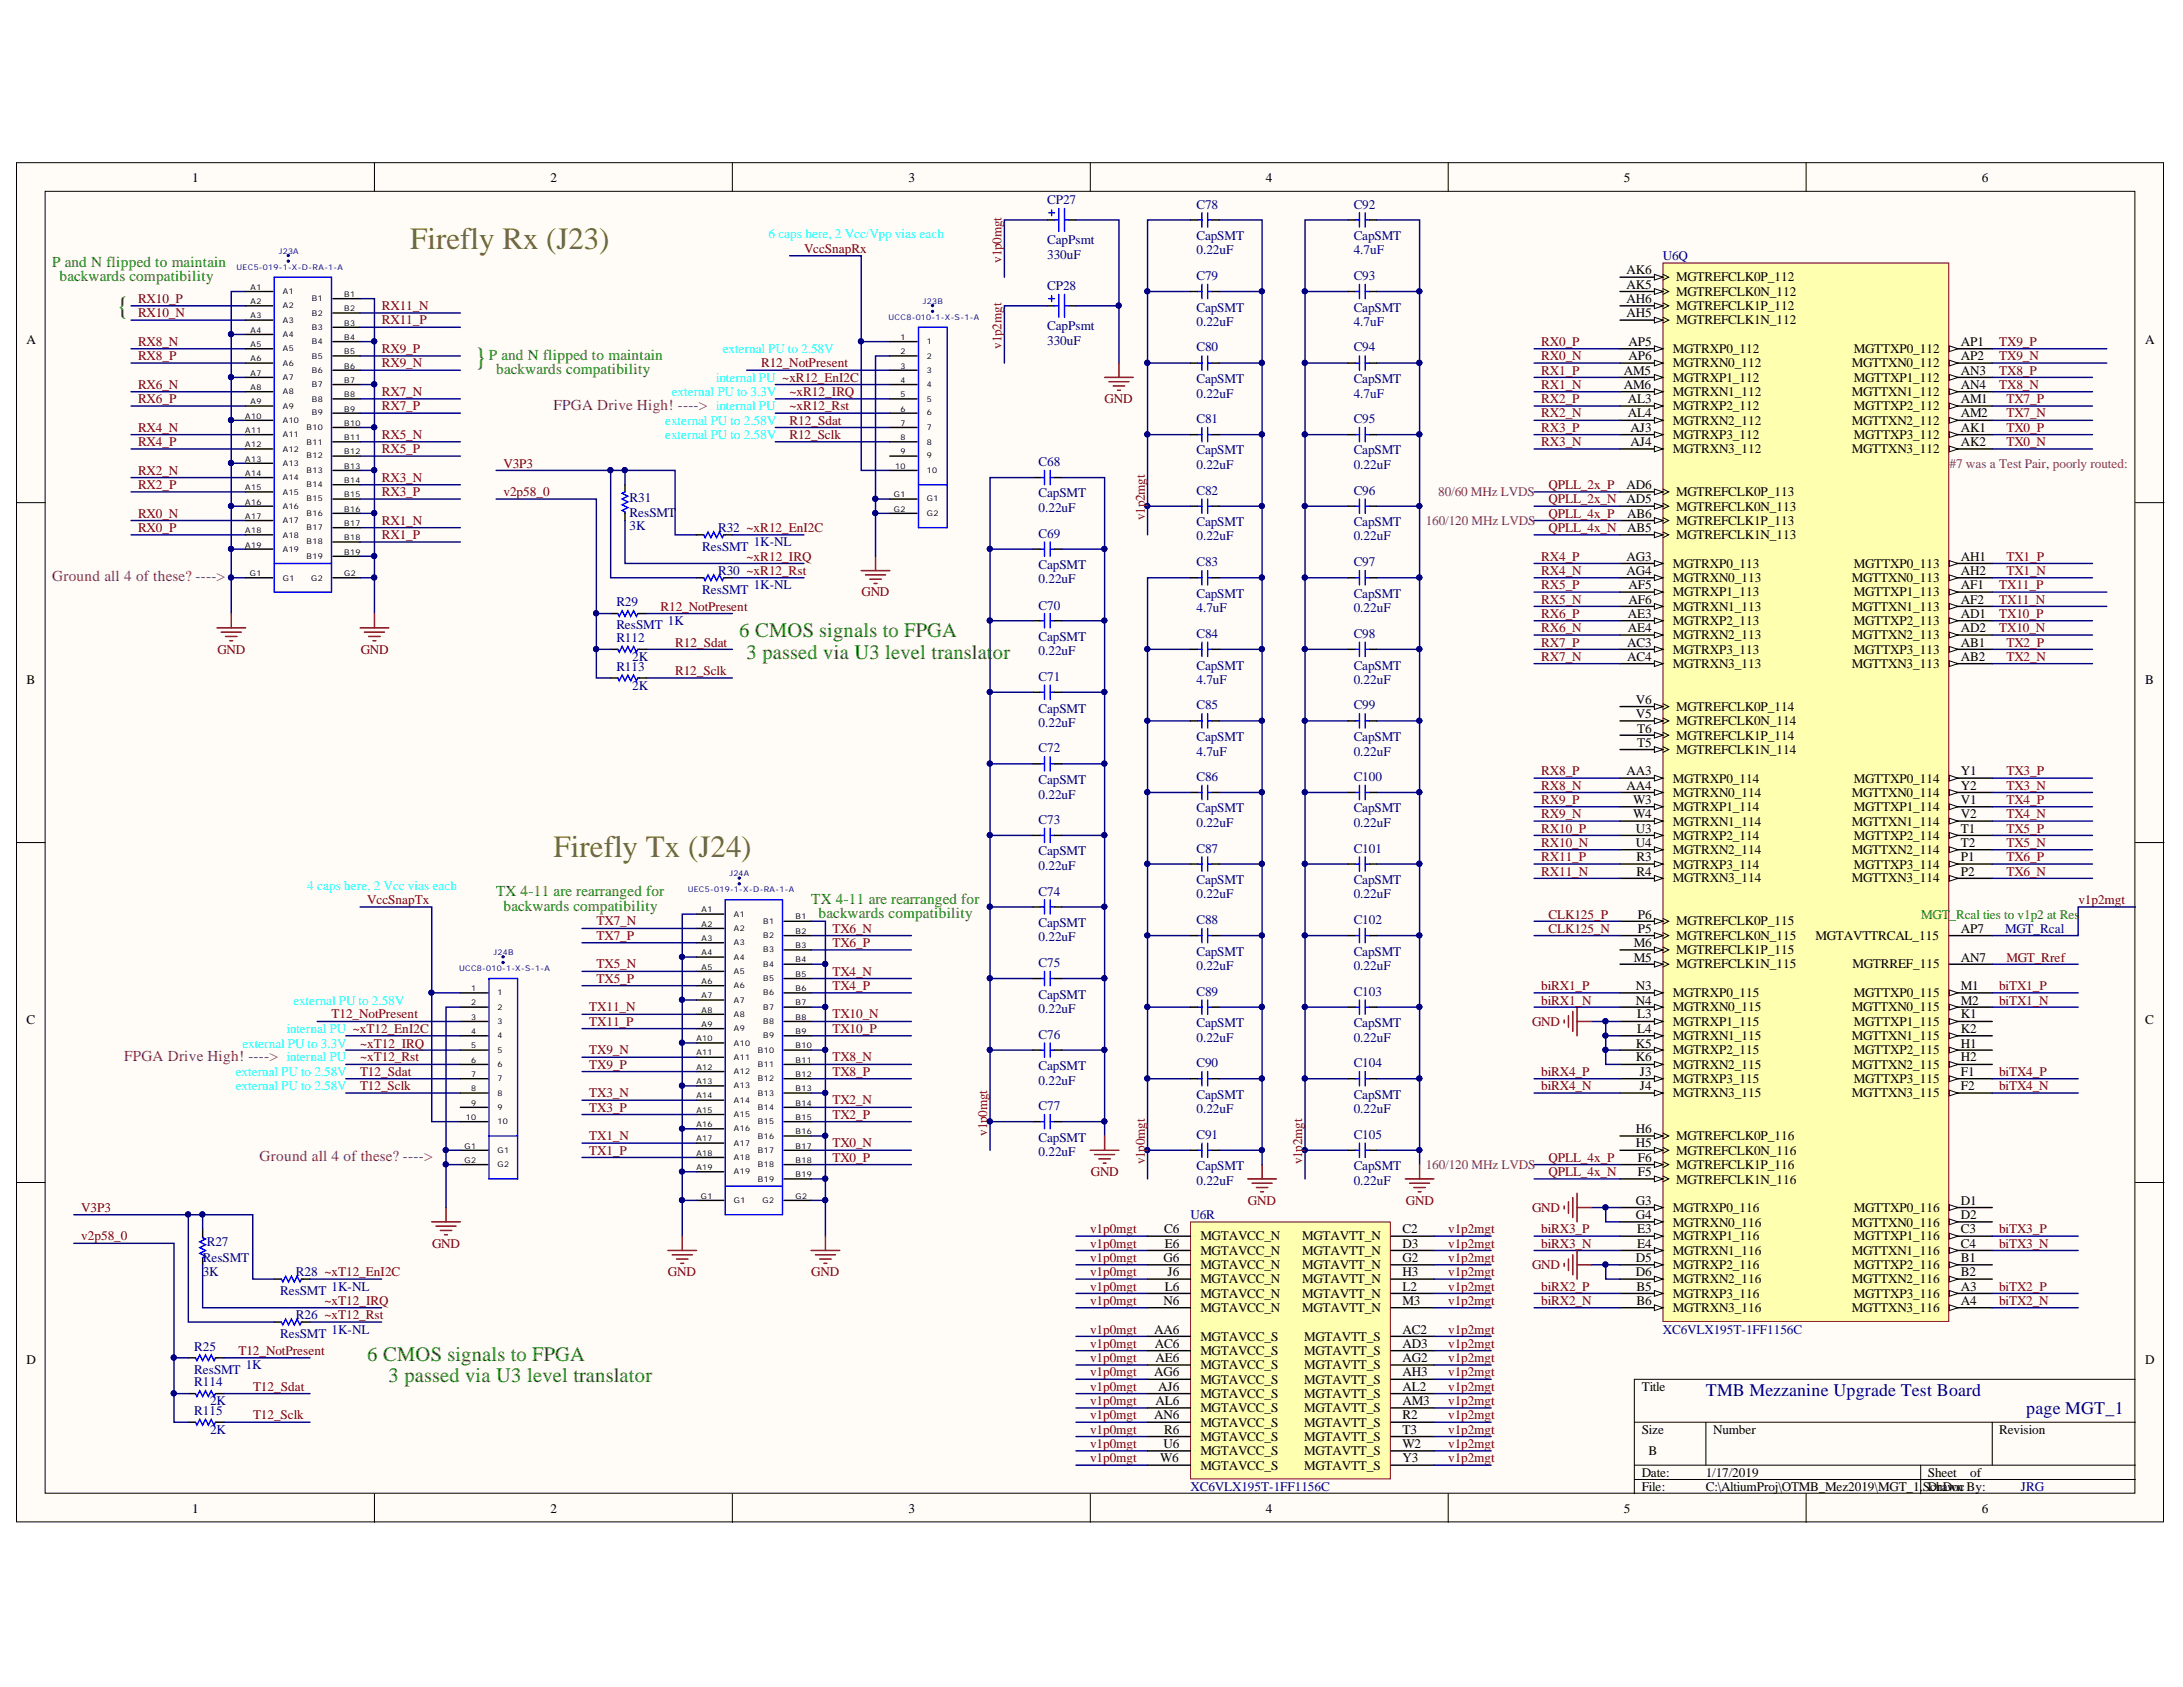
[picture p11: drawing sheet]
<svg xmlns="http://www.w3.org/2000/svg" width="279mm" height="216mm" viewBox="0 0 279 216" stroke-linecap="round" stroke-linejoin="round" font-family="sans-serif">
<defs><g id="words">
<g font-size="4" fill="#808000">
<text x="52.5" y="31.9">Firefly Rx (J23)</text>
<text x="70.9" y="109.7">Firefly Tx (J24)</text>
</g>
<g font-size="3.3" fill="#008000">
<text x="15" y="40.2">{</text>
<text x="60.7" y="46.7">}</text>
</g>
<g font-size="2.6" fill="#008000">
<text x="94.6" y="81.6">6 CMOS signals to FPGA</text>
<text x="95.6" y="84.4">3 passed via U3 level translat</text>
<text x="127.1" y="84.4">or</text>
<text x="47" y="174.1">6 CMOS signals to FPGA</text>
<text x="49.7" y="176.8">3 passed via U3 level translator</text>
</g>
<g font-size="2.3" fill="#000080">
<text x="218.3" y="178.6">TMB Mezzanine Upgrade Test Board</text>
<text x="259.3" y="181">page MGT_1</text>
</g>
<g font-size="1.9" fill="#008000">
<text x="6.7" y="34.2">P and N flipped to maintain</text>
<text x="7.6" y="35.9">backwards compatibility</text>
<text x="62.6" y="46.1">P and N flipped to maintain</text>
<text x="63.5" y="47.8">backwards compatibility</text>
<text x="63.5" y="114.7">TX 4-11 are rearranged for</text>
<text x="64.4" y="116.6">backwards compatibility</text>
<text x="103.8" y="115.6">TX 4-11 are rearranged for</text>
<text x="104.8" y="117.5">backwards compatibility</text>
</g>
<g font-size="1.9" fill="#800080">
<text x="70.9" y="52.4">FPGA Drive High! ----&gt;</text>
<text x="6.7" y="74.4">Ground all 4 of these? ----&gt;</text>
<text x="15.9" y="135.8">FPGA Drive High! ----&gt;</text>
<text x="33.2" y="148.6">Ground all 4 of these? ----&gt;</text>
</g>
<g font-size="1.7">
<text x="24.6" y="23.2">1</text>
<text x="70.4" y="23.2">2</text>
<text x="116.3" y="23.2">3</text>
<text x="162" y="23.2">4</text>
<text x="207.8" y="23.2">5</text>
<text x="253.7" y="23.2">6</text>
<text x="208.2" y="35.1">AK6</text>
<text x="208.2" y="38.8">AH6</text>
<text x="208.2" y="40.6">AH5</text>
<text x="208.2" y="36.9">AK5</text>
<text x="214.5" y="39.7">MGTREFCLK1P_112</text>
<text x="214.5" y="41.5">MGTREFCLK1N_112</text>
<text x="214.5" y="36">MGTREFCLK0P_112</text>
<text x="214.5" y="37.9">MGTREFCLK0N_112</text>
<text x="3.4" y="44">A</text>
<text x="207.8" y="47.9">AM5</text>
<text x="208.4" y="46.1">AP6</text>
<text x="208.4" y="44.3">AP5</text>
<text x="214.1" y="47">MGTRXN0_112</text>
<text x="214.1" y="45.2">MGTRXP0_112</text>
<text x="237" y="47">MGTTXN0_112</text>
<text x="237.3" y="45.2">MGTTXP0_112</text>
<text x="251" y="47.9">AN3</text>
<text x="251" y="46.1">AP2</text>
<text x="251" y="44.3">AP1</text>
<text x="274.6" y="44">A</text>
<text x="207.8" y="49.8">AM6</text>
<text x="208.4" y="53.4">AL4</text>
<text x="208.4" y="51.6">AL3</text>
<text x="214.1" y="52.5">MGTRXP2_112</text>
<text x="214.1" y="50.7">MGTRXN1_112</text>
<text x="214.1" y="48.9">MGTRXP1_112</text>
<text x="237" y="50.7">MGTTXN1_112</text>
<text x="237.3" y="52.5">MGTTXP2_112</text>
<text x="237.3" y="48.9">MGTTXP1_112</text>
<text x="251" y="53.4">AM2</text>
<text x="251" y="51.6">AM1</text>
<text x="251" y="49.8">AN4</text>
<text x="208.7" y="57.1">AJ4</text>
<text x="208.7" y="55.3">AJ3</text>
<text x="214.1" y="58">MGTRXN3_112</text>
<text x="214.1" y="56.2">MGTRXP3_112</text>
<text x="214.1" y="54.4">MGTRXN2_112</text>
<text x="237" y="58">MGTTXN3_112</text>
<text x="237" y="54.4">MGTTXN2_112</text>
<text x="237.3" y="56.2">MGTTXP3_112</text>
<text x="251" y="57.1">AK2</text>
<text x="251" y="55.3">AK1</text>
<text x="208.2" y="62.6">AD6</text>
<text x="208.2" y="64.4">AD5</text>
<text x="214.5" y="63.5">MGTREFCLK0P_113</text>
<text x="214.5" y="65.3">MGTREFCLK0N_113</text>
<text x="208.2" y="71.8">AG3</text>
<text x="208.3" y="66.3">AB6</text>
<text x="208.3" y="68">AB5</text>
<text x="214.5" y="67.2">MGTREFCLK1P_113</text>
<text x="214.5" y="69">MGTREFCLK1N_113</text>
<text x="251" y="71.8">AH1</text>
<text x="208.2" y="73.5">AG4</text>
<text x="208.4" y="77.3">AF6</text>
<text x="208.4" y="75.4">AF5</text>
<text x="214.1" y="76.3">MGTRXP1_113</text>
<text x="214.1" y="74.5">MGTRXN0_113</text>
<text x="214.1" y="72.7">MGTRXP0_113</text>
<text x="237" y="74.5">MGTTXN0_113</text>
<text x="237.3" y="76.3">MGTTXP1_113</text>
<text x="237.3" y="72.7">MGTTXP0_113</text>
<text x="251" y="77.3">AF2</text>
<text x="251" y="75.4">AF1</text>
<text x="251" y="73.5">AH2</text>
<text x="208.3" y="82.8">AC3</text>
<text x="208.4" y="80.9">AE4</text>
<text x="208.4" y="79.1">AE3</text>
<text x="214.1" y="83.7">MGTRXP3_113</text>
<text x="214.1" y="81.8">MGTRXN2_113</text>
<text x="214.1" y="80">MGTRXP2_113</text>
<text x="214.1" y="78.2">MGTRXN1_113</text>
<text x="237" y="81.8">MGTTXN2_113</text>
<text x="237" y="78.2">MGTTXN1_113</text>
<text x="237.3" y="83.7">MGTTXP3_113</text>
<text x="237.3" y="80">MGTTXP2_113</text>
<text x="251" y="82.8">AB1</text>
<text x="251" y="80.9">AD2</text>
<text x="251" y="79.1">AD1</text>
<text x="3.4" y="87.6">B</text>
<text x="208.3" y="84.6">AC4</text>
<text x="214.1" y="85.5">MGTRXN3_113</text>
<text x="237" y="85.5">MGTTXN3_113</text>
<text x="251" y="84.6">AB2</text>
<text x="274.6" y="87.6">B</text>
<text x="209.4" y="90.1">V6</text>
<text x="209.4" y="91.9">V5</text>
<text x="209.5" y="93.7">T6</text>
<text x="209.5" y="95.6">T5</text>
<text x="214.5" y="94.7">MGTREFCLK1P_114</text>
<text x="214.5" y="91">MGTREFCLK0P_114</text>
<text x="214.5" y="92.8">MGTREFCLK0N_114</text>
<text x="208.2" y="101.1">AA4</text>
<text x="208.2" y="99.2">AA3</text>
<text x="214.1" y="101.9">MGTRXN0_114</text>
<text x="214.1" y="100.2">MGTRXP0_114</text>
<text x="214.5" y="96.4">MGTREFCLK1N_114</text>
<text x="237" y="101.9">MGTTXN0_114</text>
<text x="237.3" y="100.2">MGTTXP0_114</text>
<text x="251" y="101.1">Y2</text>
<text x="251" y="99.2">Y1</text>
<text x="209" y="104.7">W4</text>
<text x="209" y="102.9">W3</text>
<text x="209.4" y="106.6">U3</text>
<text x="214.1" y="107.4">MGTRXP2_114</text>
<text x="214.1" y="105.7">MGTRXN1_114</text>
<text x="214.1" y="103.8">MGTRXP1_114</text>
<text x="237" y="105.7">MGTTXN1_114</text>
<text x="237.3" y="107.4">MGTTXP2_114</text>
<text x="237.3" y="103.8">MGTTXP1_114</text>
<text x="251" y="106.6">T1</text>
<text x="251" y="104.7">V2</text>
<text x="251" y="102.9">V1</text>
<text x="209.4" y="108.4">U4</text>
<text x="209.4" y="112.1">R4</text>
<text x="209.4" y="110.2">R3</text>
<text x="214.1" y="112.9">MGTRXN3_114</text>
<text x="214.1" y="111.2">MGTRXP3_114</text>
<text x="214.1" y="109.3">MGTRXN2_114</text>
<text x="237" y="112.9">MGTTXN3_114</text>
<text x="237" y="109.3">MGTTXN2_114</text>
<text x="237.3" y="111.2">MGTTXP3_114</text>
<text x="251" y="112.1">P2</text>
<text x="251" y="110.2">P1</text>
<text x="251" y="108.4">T2</text>
<text x="209.6" y="117.6">P6</text>
<text x="209.6" y="119.4">P5</text>
<text x="214.5" y="118.4">MGTREFCLK0P_115</text>
<text x="251" y="119.4">AP7</text>
<text x="209.1" y="121.2">M6</text>
<text x="209.1" y="123.1">M5</text>
<text x="214.5" y="122.1">MGTREFCLK1P_115</text>
<text x="214.5" y="123.9">MGTREFCLK1N_115</text>
<text x="214.5" y="120.3">MGTREFCLK0N_115</text>
<text x="232.4" y="120.3">MGTAVTTRCAL_115</text>
<text x="237.1" y="123.9">MGTRREF_115</text>
<text x="251" y="123.1">AN7</text>
<text x="3.4" y="131">C</text>
<text x="209.4" y="128.6">N4</text>
<text x="209.4" y="126.7">N3</text>
<text x="209.5" y="130.3">L3</text>
<text x="214.1" y="131.3">MGTRXP1_115</text>
<text x="214.1" y="129.4">MGTRXN0_115</text>
<text x="214.1" y="127.6">MGTRXP0_115</text>
<text x="237" y="129.4">MGTTXN0_115</text>
<text x="237.3" y="131.3">MGTTXP1_115</text>
<text x="237.3" y="127.6">MGTTXP0_115</text>
<text x="251" y="130.3">K1</text>
<text x="251" y="128.6">M2</text>
<text x="251" y="126.7">M1</text>
<text x="274.6" y="131">C</text>
<text x="209.4" y="135.8">K6</text>
<text x="209.4" y="134.1">K5</text>
<text x="209.5" y="132.2">L4</text>
<text x="209.9" y="137.7">J3</text>
<text x="214.1" y="136.8">MGTRXN2_115</text>
<text x="214.1" y="134.9">MGTRXP2_115</text>
<text x="214.1" y="133.1">MGTRXN1_115</text>
<text x="237" y="136.8">MGTTXN2_115</text>
<text x="237" y="133.1">MGTTXN1_115</text>
<text x="237.3" y="134.9">MGTTXP2_115</text>
<text x="251" y="137.7">F1</text>
<text x="251" y="135.8">H2</text>
<text x="251" y="134.1">H1</text>
<text x="251" y="132.2">K2</text>
<text x="209.9" y="139.6">J4</text>
<text x="214.1" y="140.4">MGTRXN3_115</text>
<text x="214.1" y="138.6">MGTRXP3_115</text>
<text x="237" y="140.4">MGTTXN3_115</text>
<text x="237.3" y="138.6">MGTTXP3_115</text>
<text x="251" y="139.6">F2</text>
<text x="209.4" y="145.1">H6</text>
<text x="209.4" y="146.8">H5</text>
<text x="209.6" y="148.7">F6</text>
<text x="214.5" y="149.6">MGTREFCLK1P_116</text>
<text x="214.5" y="145.9">MGTREFCLK0P_116</text>
<text x="214.5" y="147.8">MGTREFCLK0N_116</text>
<text x="209.4" y="154.2">G3</text>
<text x="209.6" y="150.5">F5</text>
<text x="214.1" y="155.1">MGTRXP0_116</text>
<text x="214.5" y="151.5">MGTREFCLK1N_116</text>
<text x="237.3" y="155.1">MGTTXP0_116</text>
<text x="251" y="154.2">D1</text>
<text x="148.9" y="161.5">G6</text>
<text x="149" y="157.8">C6</text>
<text x="149.1" y="159.7">E6</text>
<text x="153.6" y="158.7">MGTAVCC_N</text>
<text x="153.6" y="160.6">MGTAVCC_N</text>
<text x="166.7" y="158.7">MGTAVTT_N</text>
<text x="166.7" y="160.6">MGTAVTT_N</text>
<text x="179.5" y="157.8">C2</text>
<text x="179.5" y="159.7">D3</text>
<text x="179.5" y="161.5">G2</text>
<text x="209.4" y="161.5">D5</text>
<text x="209.4" y="156">G4</text>
<text x="209.5" y="159.7">E4</text>
<text x="209.5" y="157.8">E3</text>
<text x="214.1" y="160.6">MGTRXN1_116</text>
<text x="214.1" y="158.7">MGTRXP1_116</text>
<text x="214.1" y="157">MGTRXN0_116</text>
<text x="237" y="160.6">MGTTXN1_116</text>
<text x="237" y="157">MGTTXN0_116</text>
<text x="237.3" y="158.7">MGTTXP1_116</text>
<text x="251" y="161.5">B1</text>
<text x="251" y="159.7">C4</text>
<text x="251" y="157.8">C3</text>
<text x="251" y="156">D2</text>
<text x="148.9" y="167">N6</text>
<text x="149.1" y="165.2">L6</text>
<text x="149.4" y="163.3">J6</text>
<text x="153.6" y="162.5">MGTAVCC_N</text>
<text x="153.6" y="164.2">MGTAVCC_N</text>
<text x="153.6" y="166.1">MGTAVCC_N</text>
<text x="153.6" y="168">MGTAVCC_N</text>
<text x="166.7" y="162.5">MGTAVTT_N</text>
<text x="166.7" y="164.2">MGTAVTT_N</text>
<text x="166.7" y="166.1">MGTAVTT_N</text>
<text x="166.7" y="168">MGTAVTT_N</text>
<text x="179.5" y="163.3">H3</text>
<text x="179.5" y="165.2">L2</text>
<text x="179.5" y="167">M3</text>
<text x="209.4" y="163.3">D6</text>
<text x="209.4" y="167">B6</text>
<text x="209.4" y="165.2">B5</text>
<text x="214.1" y="168">MGTRXN3_116</text>
<text x="214.1" y="166.1">MGTRXP3_116</text>
<text x="214.1" y="164.2">MGTRXN2_116</text>
<text x="214.1" y="162.5">MGTRXP2_116</text>
<text x="237" y="168">MGTTXN3_116</text>
<text x="237" y="164.2">MGTTXN2_116</text>
<text x="237.3" y="166.1">MGTTXP3_116</text>
<text x="237.3" y="162.5">MGTTXP2_116</text>
<text x="251" y="167">A4</text>
<text x="251" y="165.2">A3</text>
<text x="251" y="163.3">B2</text>
<text x="147.7" y="170.7">AA6</text>
<text x="147.8" y="172.5">AC6</text>
<text x="153.6" y="171.6">MGTAVCC_S</text>
<text x="153.6" y="173.5">MGTAVCC_S</text>
<text x="166.9" y="171.6">MGTAVTT_S</text>
<text x="166.9" y="173.5">MGTAVTT_S</text>
<text x="179.5" y="170.7">AC2</text>
<text x="179.5" y="172.5">AD3</text>
<text x="3.4" y="174.6">D</text>
<text x="147.7" y="176.2">AG6</text>
<text x="147.9" y="174.3">AE6</text>
<text x="147.9" y="179.8">AL6</text>
<text x="148.2" y="178">AJ6</text>
<text x="153.6" y="175.2">MGTAVCC_S</text>
<text x="153.6" y="177.1">MGTAVCC_S</text>
<text x="153.6" y="178.9">MGTAVCC_S</text>
<text x="166.9" y="175.2">MGTAVTT_S</text>
<text x="166.9" y="177.1">MGTAVTT_S</text>
<text x="166.9" y="178.9">MGTAVTT_S</text>
<text x="179.5" y="174.3">AG2</text>
<text x="179.5" y="176.2">AH3</text>
<text x="179.5" y="178">AL2</text>
<text x="179.5" y="179.8">AM3</text>
<text x="210.1" y="178">Title</text>
<text x="274.6" y="174.6">D</text>
<text x="147.7" y="181.7">AN6</text>
<text x="148.9" y="185.3">U6</text>
<text x="149" y="183.5">R6</text>
<text x="153.6" y="180.7">MGTAVCC_S</text>
<text x="153.6" y="182.6">MGTAVCC_S</text>
<text x="153.6" y="184.4">MGTAVCC_S</text>
<text x="166.9" y="180.7">MGTAVTT_S</text>
<text x="166.9" y="182.6">MGTAVTT_S</text>
<text x="166.9" y="184.4">MGTAVTT_S</text>
<text x="179.5" y="181.7">R2</text>
<text x="179.5" y="183.5">T3</text>
<text x="179.5" y="185.3">W2</text>
<text x="210.1" y="183.5">Size</text>
<text x="219.3" y="183.5">Number</text>
<text x="255.9" y="183.5">Revision</text>
<text x="148.5" y="187.1">W6</text>
<text x="153.6" y="186.2">MGTAVCC_S</text>
<text x="153.6" y="188.1">MGTAVCC_S</text>
<text x="166.9" y="186.2">MGTAVTT_S</text>
<text x="166.9" y="188.1">MGTAVTT_S</text>
<text x="179.5" y="187.1">Y3</text>
<text x="210.1" y="189">Date:</text>
<text x="210.1" y="190.8">File:</text>
<text x="211" y="186.2">B</text>
<text x="218.3" y="189">1/17/2019</text>
<text x="218.3" y="190.8">C:\AltiumProj\OTMB_Mez2019\MGT_1.SchDoc</text>
<text x="246.7" y="189">Sheet</text>
<text x="246.7" y="190.8">Drawn By:</text>
<text x="252.2" y="189">of</text>
<text x="24.6" y="193.6">1</text>
<text x="70.4" y="193.6">2</text>
<text x="116.3" y="193.6">3</text>
<text x="162" y="193.6">4</text>
<text x="207.8" y="193.6">5</text>
<text x="253.7" y="193.6">6</text>
</g>
<g font-size="1.7" fill="#000080">
<text x="134" y="26.1">CP27</text>
<text x="153.1" y="26.7">C78</text>
<text x="173.3" y="26.7">C92</text>
<text x="134" y="33.1">330uF</text>
<text x="134" y="31.3">CapPsmt</text>
<text x="153.1" y="32.5">0.22uF</text>
<text x="153.1" y="30.7">CapSMT</text>
<text x="153.1" y="35.8">C79</text>
<text x="173.3" y="32.5">4.7uF</text>
<text x="173.3" y="30.7">CapSMT</text>
<text x="173.3" y="35.8">C93</text>
<text x="212.8" y="33.3">U6Q</text>
<text x="134" y="37.1">CP28</text>
<text x="153.1" y="41.7">0.22uF</text>
<text x="153.1" y="39.9">CapSMT</text>
<text x="173.3" y="41.7">4.7uF</text>
<text x="173.3" y="39.9">CapSMT</text>
<text x="134" y="44.1">330uF</text>
<text x="134" y="42.3">CapPsmt</text>
<text x="153.1" y="45">C80</text>
<text x="173.3" y="45">C94</text>
<text x="153.1" y="50.9">0.22uF</text>
<text x="153.1" y="49">CapSMT</text>
<text x="173.3" y="50.9">4.7uF</text>
<text x="173.3" y="49">CapSMT</text>
<text x="132.9" y="59.7">C68</text>
<text x="153.1" y="54.2">C81</text>
<text x="153.1" y="58.2">CapSMT</text>
<text x="173.3" y="54.2">C95</text>
<text x="173.3" y="58.2">CapSMT</text>
<text x="80.6" y="64.2">R31</text>
<text x="132.9" y="65.5">0.22uF</text>
<text x="132.9" y="63.7">CapSMT</text>
<text x="153.1" y="60">0.22uF</text>
<text x="153.1" y="63.3">C82</text>
<text x="173.3" y="63.3">C96</text>
<text x="173.3" y="60">0.22uF</text>
<text x="80.6" y="67.9">3K</text>
<text x="80.6" y="66.1">ResSMT</text>
<text x="89.9" y="70.5">ResSMT</text>
<text x="91.9" y="68">R32 ~xR12_EnI2C</text>
<text x="96.5" y="69.9">1K-NL</text>
<text x="132.9" y="68.8">C69</text>
<text x="153.1" y="69.1">0.22uF</text>
<text x="153.1" y="67.4">CapSMT</text>
<text x="173.3" y="69.1">0.22uF</text>
<text x="173.3" y="67.4">CapSMT</text>
<text x="78.9" y="77.6">R29</text>
<text x="89.9" y="76">ResSMT</text>
<text x="91.9" y="73.5">R30 ~xR12_Rst</text>
<text x="96.5" y="75.4">1K-NL</text>
<text x="132.9" y="74.6">0.22uF</text>
<text x="132.9" y="72.9">CapSMT</text>
<text x="153.1" y="72.4">C83</text>
<text x="153.1" y="76.5">CapSMT</text>
<text x="173.3" y="72.4">C97</text>
<text x="173.3" y="76.5">CapSMT</text>
<text x="78.9" y="80.6">ResSMT</text>
<text x="78.9" y="82.2">R112</text>
<text x="85.5" y="80">1K</text>
<text x="132.9" y="83.9">0.22uF</text>
<text x="132.9" y="78">C70</text>
<text x="132.9" y="82">CapSMT</text>
<text x="153.1" y="78.4">4.7uF</text>
<text x="153.1" y="81.7">C84</text>
<text x="173.3" y="81.7">C98</text>
<text x="173.3" y="78.4">0.22uF</text>
<text x="78.9" y="85.9">R113</text>
<text x="80.9" y="84.6">2K</text>
<text x="80.9" y="88.3">2K</text>
<text x="132.9" y="87.2">C71</text>
<text x="153.1" y="87.5">4.7uF</text>
<text x="153.1" y="85.7">CapSMT</text>
<text x="173.3" y="87.5">0.22uF</text>
<text x="173.3" y="85.7">CapSMT</text>
<text x="132.9" y="93">0.22uF</text>
<text x="132.9" y="91.2">CapSMT</text>
<text x="153.1" y="90.8">C85</text>
<text x="153.1" y="94.8">CapSMT</text>
<text x="173.3" y="90.8">C99</text>
<text x="173.3" y="94.8">CapSMT</text>
<text x="132.9" y="96.3">C72</text>
<text x="132.9" y="100.3">CapSMT</text>
<text x="153.1" y="100">C86</text>
<text x="153.1" y="96.7">4.7uF</text>
<text x="173.3" y="96.7">0.22uF</text>
<text x="173.3" y="100">C100</text>
<text x="132.9" y="102.2">0.22uF</text>
<text x="132.9" y="105.5">C73</text>
<text x="153.1" y="105.8">0.22uF</text>
<text x="153.1" y="104">CapSMT</text>
<text x="173.3" y="105.8">0.22uF</text>
<text x="173.3" y="104">CapSMT</text>
<text x="132.9" y="111.3">0.22uF</text>
<text x="132.9" y="109.5">CapSMT</text>
<text x="153.1" y="109.1">C87</text>
<text x="153.1" y="113.2">CapSMT</text>
<text x="173.3" y="109.1">C101</text>
<text x="173.3" y="113.2">CapSMT</text>
<text x="132.9" y="114.6">C74</text>
<text x="132.9" y="118.7">CapSMT</text>
<text x="153.1" y="115">0.22uF</text>
<text x="153.1" y="118.3">C88</text>
<text x="173.3" y="115">0.22uF</text>
<text x="173.3" y="118.3">C102</text>
<text x="256.6" y="119.4">MGT_Rcal</text>
<text x="132.9" y="120.5">0.22uF</text>
<text x="132.9" y="123.8">C75</text>
<text x="153.1" y="124.2">0.22uF</text>
<text x="153.1" y="122.3">CapSMT</text>
<text x="173.3" y="124.2">0.22uF</text>
<text x="173.3" y="122.3">CapSMT</text>
<text x="132.9" y="129.7">0.22uF</text>
<text x="132.9" y="127.8">CapSMT</text>
<text x="153.1" y="127.5">C89</text>
<text x="153.1" y="131.4">CapSMT</text>
<text x="173.3" y="127.5">C103</text>
<text x="173.3" y="131.4">CapSMT</text>
<text x="132.9" y="133">C76</text>
<text x="132.9" y="136.9">CapSMT</text>
<text x="153.1" y="133.3">0.22uF</text>
<text x="153.1" y="136.6">C90</text>
<text x="173.3" y="133.3">0.22uF</text>
<text x="173.3" y="136.6">C104</text>
<text x="132.9" y="138.8">0.22uF</text>
<text x="132.9" y="142.1">C77</text>
<text x="153.1" y="142.4">0.22uF</text>
<text x="153.1" y="140.7">CapSMT</text>
<text x="173.3" y="142.4">0.22uF</text>
<text x="173.3" y="140.7">CapSMT</text>
<text x="132.9" y="147.9">0.22uF</text>
<text x="132.9" y="146.2">CapSMT</text>
<text x="153.1" y="145.7">C91</text>
<text x="153.1" y="149.8">CapSMT</text>
<text x="173.3" y="145.7">C105</text>
<text x="173.3" y="149.8">CapSMT</text>
<text x="153.1" y="151.6">0.22uF</text>
<text x="173.3" y="151.6">0.22uF</text>
<text x="26" y="161.5">ResSMT</text>
<text x="26.5" y="159.5">R27</text>
<text x="152.4" y="156">U6R</text>
<text x="26" y="163.3">3K</text>
<text x="35.9" y="165.8">ResSMT</text>
<text x="37.9" y="163.3">R28 ~xT12_EnI2C</text>
<text x="42.4" y="165.2">1K-NL</text>
<text x="24.9" y="172.9">R25</text>
<text x="35.9" y="171.3">ResSMT</text>
<text x="37.9" y="168.8">R26 ~xT12_Rst</text>
<text x="42.4" y="170.7">1K-NL</text>
<text x="212.8" y="170.7">XC6VLX195T-1FF1156C</text>
<text x="24.9" y="175.8">ResSMT</text>
<text x="24.9" y="177.4">R114</text>
<text x="26.9" y="179.8">2K</text>
<text x="31.5" y="175.2">1K</text>
<text x="24.9" y="181.1">R115</text>
<text x="26.9" y="183.5">2K</text>
<text x="152.4" y="190.8">XC6VLX195T-1FF1156C</text>
<text x="258.7" y="190.8">JRG</text>
</g>
<g font-size="1.7" fill="#0ff">
<text x="98.3" y="30.5">6 caps here, 2 Vcc/Vpp vias each</text>
<text x="92.5" y="45.2">external PU to 2.58V</text>
<text x="86" y="50.7">external PU to 3.3V</text>
<text x="91.7" y="48.9">internal PU ~xR12_EnI2C</text>
<text x="91.7" y="52.5">internal PU</text>
<text x="85.1" y="54.4">external PU to 2.58V</text>
<text x="85.1" y="56.2">external PU to 2.58V</text>
<text x="39.3" y="113.9">4 caps here, 2 Vcc vias each</text>
<text x="37.5" y="128.6">external PU to 2.58V</text>
<text x="30.2" y="137.7">external PU to 2.58V</text>
<text x="31" y="134.1">external PU to 3.3V</text>
<text x="36.7" y="132.2">internal PU ~xT12_EnI2C</text>
<text x="36.7" y="135.8">internal PU</text>
<text x="30.2" y="139.6">external PU to 2.58V</text>
</g>
<g font-size="1.7" fill="#800000">
<text x="102.9" y="32.4">VccSnapRx</text>
<text x="128.2" y="33.6" transform="rotate(-90 128.2 33.6)">v1p0mgt</text>
<text x="17.7" y="38.8">RX10_P</text>
<text x="17.7" y="40.6">RX10_N</text>
<text x="48.9" y="41.5">RX11_P</text>
<text x="48.9" y="39.7">RX11_N</text>
<text x="17.7" y="46.1">RX8_P</text>
<text x="17.7" y="44.3">RX8_N</text>
<text x="48.9" y="45.2">RX9_P</text>
<text x="48.9" y="47">RX9_N</text>
<text x="97.4" y="47">R12_NotPresent</text>
<text x="128.2" y="44.6" transform="rotate(-90 128.2 44.6)">v1p2mgt</text>
<text x="197.3" y="44.3">RX0_P</text>
<text x="197.3" y="46.1">RX0_N</text>
<text x="197.3" y="47.9">RX1_P</text>
<text x="255.9" y="44.3">TX9_P</text>
<text x="255.9" y="46.1">TX9_N</text>
<text x="255.9" y="47.9">TX8_P</text>
<text x="17.7" y="51.6">RX6_P</text>
<text x="17.7" y="49.8">RX6_N</text>
<text x="48.9" y="52.5">RX7_P</text>
<text x="48.9" y="50.7">RX7_N</text>
<text x="101" y="52.5">~xR12_Rst</text>
<text x="101" y="50.7">~xR12_IRQ</text>
<text x="141.4" y="51.6">GND</text>
<text x="197.3" y="49.8">RX1_N</text>
<text x="197.3" y="51.6">RX2_P</text>
<text x="197.3" y="53.4">RX2_N</text>
<text x="255.9" y="49.8">TX8_N</text>
<text x="256.8" y="51.6">TX7_P</text>
<text x="256.8" y="53.4">TX7_N</text>
<text x="17.7" y="57.1">RX4_P</text>
<text x="17.7" y="55.3">RX4_N</text>
<text x="48.9" y="58">RX5_P</text>
<text x="48.9" y="56.2">RX5_N</text>
<text x="64.4" y="59.8">V3P3</text>
<text x="101" y="54.4">R12_Sdat</text>
<text x="101" y="56.2">R12_Sclk</text>
<text x="197.3" y="55.3">RX3_P</text>
<text x="197.3" y="57.1">RX3_N</text>
<text x="256.8" y="55.3">TX0_P</text>
<text x="256.8" y="57.1">TX0_N</text>
<text x="17.7" y="62.6">RX2_P</text>
<text x="17.7" y="60.8">RX2_N</text>
<text x="48.9" y="63.5">RX3_P</text>
<text x="48.9" y="61.7">RX3_N</text>
<text x="64.4" y="63.5">v2p58_0</text>
<text x="198.2" y="62.6">QPLL_2x_P</text>
<text x="198.2" y="64.4">QPLL_2x_N</text>
<text x="17.7" y="68">RX0_P</text>
<text x="17.7" y="66.3">RX0_N</text>
<text x="48.9" y="69">RX1_P</text>
<text x="48.9" y="67.2">RX1_N</text>
<text x="95.6" y="71.8">~xR12_IRQ</text>
<text x="146.5" y="66.6" transform="rotate(-90 146.5 66.6)">v1p2mgt</text>
<text x="197.3" y="71.8">RX4_P</text>
<text x="198.2" y="66.3">QPLL_4x_P</text>
<text x="198.2" y="68">QPLL_4x_N</text>
<text x="256.8" y="71.8">TX1_P</text>
<text x="110.3" y="76.3">GND</text>
<text x="197.3" y="73.5">RX4_N</text>
<text x="197.3" y="75.4">RX5_P</text>
<text x="197.3" y="77.3">RX5_N</text>
<text x="255.9" y="75.4">TX11_P</text>
<text x="255.9" y="77.3">TX11_N</text>
<text x="256.8" y="73.5">TX1_N</text>
<text x="27.8" y="83.7">GND</text>
<text x="46.2" y="83.7">GND</text>
<text x="84.6" y="78.2">R12_NotPresent</text>
<text x="86.4" y="82.8">R12_Sdat</text>
<text x="197.3" y="79.1">RX6_P</text>
<text x="197.3" y="80.9">RX6_N</text>
<text x="197.3" y="82.8">RX7_P</text>
<text x="255.9" y="79.1">TX10_P</text>
<text x="255.9" y="80.9">TX10_N</text>
<text x="256.8" y="82.8">TX2_P</text>
<text x="86.4" y="86.4">R12_Sclk</text>
<text x="197.3" y="84.6">RX7_N</text>
<text x="256.8" y="84.6">TX2_N</text>
<text x="197.3" y="99.2">RX8_P</text>
<text x="197.3" y="101.1">RX8_N</text>
<text x="256.8" y="99.2">TX3_P</text>
<text x="256.8" y="101.1">TX3_N</text>
<text x="197.3" y="102.9">RX9_P</text>
<text x="197.3" y="104.7">RX9_N</text>
<text x="197.3" y="106.6">RX10_P</text>
<text x="256.8" y="102.9">TX4_P</text>
<text x="256.8" y="104.7">TX4_N</text>
<text x="256.8" y="106.6">TX5_P</text>
<text x="197.3" y="108.4">RX10_N</text>
<text x="197.3" y="110.2">RX11_P</text>
<text x="197.3" y="112.1">RX11_N</text>
<text x="256.8" y="108.4">TX5_N</text>
<text x="256.8" y="110.2">TX6_P</text>
<text x="256.8" y="112.1">TX6_N</text>
<text x="47" y="115.7">VccSnapTx</text>
<text x="76.4" y="118.4">TX7_N</text>
<text x="106.5" y="119.4">TX6_N</text>
<text x="198.2" y="117.6">CLK125_P</text>
<text x="198.2" y="119.4">CLK125_N</text>
<text x="266" y="115.7">v1p2mgt</text>
<text x="76.4" y="125.8">TX5_P</text>
<text x="76.4" y="123.9">TX5_N</text>
<text x="76.4" y="120.3">TX7_P</text>
<text x="106.5" y="124.9">TX4_N</text>
<text x="106.5" y="121.2">TX6_P</text>
<text x="256.8" y="123.1">MGT_Rref</text>
<text x="42.4" y="130.3">T12_NotPresent</text>
<text x="75.4" y="131.3">TX11_P</text>
<text x="75.4" y="129.4">TX11_N</text>
<text x="106.5" y="126.7">TX4_P</text>
<text x="106.5" y="130.3">TX10_N</text>
<text x="196.1" y="131.3">GND</text>
<text x="197.3" y="126.7">biRX1_P</text>
<text x="197.3" y="128.6">biRX1_N</text>
<text x="255.9" y="126.7">biTX1_P</text>
<text x="255.9" y="128.6">biTX1_N</text>
<text x="46.1" y="137.7">T12_Sdat</text>
<text x="46.1" y="135.8">~xT12_Rst</text>
<text x="46.1" y="134.1">~xT12_IRQ</text>
<text x="75.4" y="136.8">TX9_P</text>
<text x="75.4" y="134.9">TX9_N</text>
<text x="106.5" y="132.2">TX10_P</text>
<text x="106.5" y="137.7">TX8_P</text>
<text x="106.5" y="135.8">TX8_N</text>
<text x="197.3" y="137.7">biRX4_P</text>
<text x="255.9" y="137.7">biTX4_P</text>
<text x="46.1" y="139.6">T12_Sclk</text>
<text x="75.4" y="142.3">TX3_P</text>
<text x="75.4" y="140.4">TX3_N</text>
<text x="106.5" y="143.2">TX2_P</text>
<text x="106.5" y="141.3">TX2_N</text>
<text x="197.3" y="139.6">biRX4_N</text>
<text x="255.9" y="139.6">biTX4_N</text>
<text x="75.4" y="147.8">TX1_P</text>
<text x="75.4" y="145.9">TX1_N</text>
<text x="106.5" y="148.7">TX0_P</text>
<text x="106.5" y="146.8">TX0_N</text>
<text x="126.3" y="145.4" transform="rotate(-90 126.3 145.4)">v1p0mgt</text>
<text x="146.5" y="149" transform="rotate(-90 146.5 149)">v1p0mgt</text>
<text x="166.7" y="149" transform="rotate(-90 166.7 149)">v1p2mgt</text>
<text x="198.2" y="148.7">QPLL_4x_P</text>
<text x="10.4" y="155.1">V3P3</text>
<text x="139.6" y="150.5">GND</text>
<text x="159.7" y="154.2">GND</text>
<text x="179.9" y="154.2">GND</text>
<text x="196.1" y="155.1">GND</text>
<text x="198.2" y="150.5">QPLL_4x_N</text>
<text x="10.4" y="158.7">v2p58_0</text>
<text x="55.3" y="159.7">GND</text>
<text x="139.5" y="157.8">v1p0mgt</text>
<text x="139.5" y="159.7">v1p0mgt</text>
<text x="139.5" y="161.5">v1p0mgt</text>
<text x="185.4" y="157.8">v1p2mgt</text>
<text x="185.4" y="159.7">v1p2mgt</text>
<text x="185.4" y="161.5">v1p2mgt</text>
<text x="197.3" y="157.8">biRX3_P</text>
<text x="197.3" y="159.7">biRX3_N</text>
<text x="255.9" y="157.8">biTX3_P</text>
<text x="255.9" y="159.7">biTX3_N</text>
<text x="41.5" y="167">~xT12_IRQ</text>
<text x="85.5" y="163.3">GND</text>
<text x="103.8" y="163.3">GND</text>
<text x="139.5" y="163.3">v1p0mgt</text>
<text x="139.5" y="165.2">v1p0mgt</text>
<text x="139.5" y="167">v1p0mgt</text>
<text x="185.4" y="163.3">v1p2mgt</text>
<text x="185.4" y="165.2">v1p2mgt</text>
<text x="185.4" y="167">v1p2mgt</text>
<text x="196.1" y="162.5">GND</text>
<text x="197.3" y="165.2">biRX2_P</text>
<text x="197.3" y="167">biRX2_N</text>
<text x="255.9" y="165.2">biTX2_P</text>
<text x="255.9" y="167">biTX2_N</text>
<text x="30.5" y="173.5">T12_NotPresent</text>
<text x="139.5" y="170.7">v1p0mgt</text>
<text x="139.5" y="172.5">v1p0mgt</text>
<text x="185.4" y="170.7">v1p2mgt</text>
<text x="185.4" y="172.5">v1p2mgt</text>
<text x="32.4" y="178">T12_Sdat</text>
<text x="139.5" y="174.3">v1p0mgt</text>
<text x="139.5" y="176.2">v1p0mgt</text>
<text x="139.5" y="178">v1p0mgt</text>
<text x="139.5" y="179.8">v1p0mgt</text>
<text x="185.4" y="174.3">v1p2mgt</text>
<text x="185.4" y="176.2">v1p2mgt</text>
<text x="185.4" y="178">v1p2mgt</text>
<text x="185.4" y="179.8">v1p2mgt</text>
<text x="32.4" y="181.7">T12_Sclk</text>
<text x="139.5" y="181.7">v1p0mgt</text>
<text x="139.5" y="183.5">v1p0mgt</text>
<text x="139.5" y="185.3">v1p0mgt</text>
<text x="185.4" y="181.7">v1p2mgt</text>
<text x="185.4" y="183.5">v1p2mgt</text>
<text x="185.4" y="185.3">v1p2mgt</text>
<text x="139.5" y="187.1">v1p0mgt</text>
<text x="185.4" y="187.1">v1p2mgt</text>
</g>
<g font-size="1.7" fill="#800080">
<text x="249.5" y="59.8">#7 was a Test Pair, poorly routed:</text>
<text x="184.1" y="63.5">80/60 MHz LVDS</text>
<text x="182.5" y="67.2">160/120 MHz LVDS</text>
<text x="182.5" y="149.6">160/120 MHz LVDS</text>
</g>
<g font-size="1.7" fill="#008000">
<text x="245.9" y="117.6">MGT</text>
<text x="249.5" y="117.6">_Rcal ties to v1p2 at Res</text>
</g>
<g font-size="1" fill="#000080">
<text x="30.3" y="34.5">UEC5-019-1-X-D-RA-1-A</text>
<text x="35.7" y="32.5">J23A</text>
<text x="113.7" y="40.9">UCC8-010-1-X-S-1-A</text>
<text x="118.1" y="38.9">J23B</text>
<text x="93.4" y="112.2">J24A</text>
<text x="88" y="114.2">UEC5-019-1-X-D-RA-1-A</text>
<text x="58.8" y="124.3">UCC8-010-1-X-S-1-A</text>
<text x="63.2" y="122.2">J24B</text>
</g>
<g font-size="1">
<text x="32" y="37.1">A1</text>
<text x="32" y="38.9">A2</text>
<text x="32" y="40.7">A3</text>
<text x="36.2" y="37.6">A1</text>
<text x="36.2" y="39.5">A2</text>
<text x="36.2" y="41.3">A3</text>
<text x="39.9" y="38.5">B1</text>
<text x="39.9" y="40.4">B2</text>
<text x="44.1" y="38">B1</text>
<text x="44.1" y="39.8">B2</text>
<text x="44.1" y="41.7">B3</text>
<text x="32" y="42.6">A4</text>
<text x="32" y="44.4">A5</text>
<text x="32" y="46.2">A6</text>
<text x="36.2" y="43.1">A4</text>
<text x="36.2" y="45">A5</text>
<text x="36.2" y="46.8">A6</text>
<text x="39.9" y="42.2">B3</text>
<text x="39.9" y="44">B4</text>
<text x="39.9" y="45.9">B5</text>
<text x="39.9" y="47.7">B6</text>
<text x="44.1" y="43.5">B4</text>
<text x="44.1" y="45.3">B5</text>
<text x="44.1" y="47.2">B6</text>
<text x="115.3" y="43.5">1</text>
<text x="115.3" y="45.3">2</text>
<text x="115.3" y="47.2">3</text>
<text x="118.6" y="44">1</text>
<text x="118.6" y="45.9">2</text>
<text x="118.6" y="47.7">3</text>
<text x="31.4" y="53.6">A10</text>
<text x="32" y="48.1">A7</text>
<text x="32" y="49.9">A8</text>
<text x="32" y="51.7">A9</text>
<text x="36.2" y="48.6">A7</text>
<text x="36.2" y="50.5">A8</text>
<text x="36.2" y="52.3">A9</text>
<text x="39.9" y="49.5">B7</text>
<text x="39.9" y="51.4">B8</text>
<text x="39.9" y="53.2">B9</text>
<text x="44.1" y="49">B7</text>
<text x="44.1" y="50.8">B8</text>
<text x="44.1" y="52.7">B9</text>
<text x="115.3" y="49">4</text>
<text x="115.3" y="50.8">5</text>
<text x="115.3" y="52.7">6</text>
<text x="118.6" y="49.5">4</text>
<text x="118.6" y="51.4">5</text>
<text x="118.6" y="53.2">6</text>
<text x="31.4" y="55.4">A11</text>
<text x="31.4" y="57.2">A12</text>
<text x="31.4" y="59.1">A13</text>
<text x="36.2" y="54.1">A10</text>
<text x="36.2" y="56">A11</text>
<text x="36.2" y="57.8">A12</text>
<text x="36.2" y="59.6">A13</text>
<text x="39.2" y="55">B10</text>
<text x="39.2" y="56.9">B11</text>
<text x="39.2" y="58.7">B12</text>
<text x="44.1" y="54.5">B10</text>
<text x="44.1" y="56.3">B11</text>
<text x="44.1" y="58.2">B12</text>
<text x="115.3" y="54.5">7</text>
<text x="115.3" y="56.3">8</text>
<text x="115.3" y="58.2">9</text>
<text x="118.6" y="55">7</text>
<text x="118.6" y="56.9">8</text>
<text x="118.6" y="58.7">9</text>
<text x="31.4" y="60.9">A14</text>
<text x="31.4" y="62.7">A15</text>
<text x="31.4" y="64.6">A16</text>
<text x="36.2" y="61.5">A14</text>
<text x="36.2" y="63.3">A15</text>
<text x="36.2" y="65.1">A16</text>
<text x="39.2" y="60.5">B13</text>
<text x="39.2" y="62.4">B14</text>
<text x="39.2" y="64.2">B15</text>
<text x="44.1" y="60">B13</text>
<text x="44.1" y="61.8">B14</text>
<text x="44.1" y="63.7">B15</text>
<text x="44.1" y="65.5">B16</text>
<text x="114.4" y="63.7">G1</text>
<text x="114.4" y="65.5">G2</text>
<text x="114.6" y="60">10</text>
<text x="118.6" y="60.5">10</text>
<text x="118.6" y="64.2">G1</text>
<text x="31.4" y="66.4">A17</text>
<text x="31.4" y="68.2">A18</text>
<text x="31.4" y="70.1">A19</text>
<text x="36.2" y="66.9">A17</text>
<text x="36.2" y="68.8">A18</text>
<text x="36.2" y="70.6">A19</text>
<text x="39.2" y="66">B16</text>
<text x="39.2" y="67.9">B17</text>
<text x="39.2" y="69.7">B18</text>
<text x="39.2" y="71.5">B19</text>
<text x="44.1" y="67.3">B17</text>
<text x="44.1" y="69.1">B18</text>
<text x="44.1" y="71">B19</text>
<text x="118.6" y="66">G2</text>
<text x="32" y="73.7">G1</text>
<text x="36.2" y="74.3">G1</text>
<text x="39.8" y="74.3">G2</text>
<text x="44.1" y="73.7">G2</text>
<text x="89.8" y="116.7">A1</text>
<text x="89.8" y="118.6">A2</text>
<text x="93.9" y="117.3">A1</text>
<text x="93.9" y="119.2">A2</text>
<text x="97.7" y="118.3">B1</text>
<text x="101.8" y="117.7">B1</text>
<text x="101.8" y="119.5">B2</text>
<text x="89.8" y="120.5">A3</text>
<text x="89.8" y="122.2">A4</text>
<text x="89.8" y="124.1">A5</text>
<text x="89.8" y="125.9">A6</text>
<text x="93.9" y="121">A3</text>
<text x="93.9" y="122.8">A4</text>
<text x="93.9" y="124.7">A5</text>
<text x="97.7" y="120">B2</text>
<text x="97.7" y="121.9">B3</text>
<text x="97.7" y="123.8">B4</text>
<text x="97.7" y="125.5">B5</text>
<text x="101.8" y="121.4">B3</text>
<text x="101.8" y="123.2">B4</text>
<text x="101.8" y="125">B5</text>
<text x="60.3" y="126.9">1</text>
<text x="60.3" y="128.7">2</text>
<text x="60.3" y="130.5">3</text>
<text x="63.7" y="127.4">1</text>
<text x="63.7" y="129.2">2</text>
<text x="63.7" y="131">3</text>
<text x="89.8" y="127.7">A7</text>
<text x="89.8" y="129.6">A8</text>
<text x="89.8" y="131.4">A9</text>
<text x="93.9" y="126.5">A6</text>
<text x="93.9" y="128.3">A7</text>
<text x="93.9" y="130.2">A8</text>
<text x="93.9" y="132">A9</text>
<text x="97.7" y="127.4">B6</text>
<text x="97.7" y="129.2">B7</text>
<text x="97.7" y="131">B8</text>
<text x="101.8" y="126.9">B6</text>
<text x="101.8" y="128.7">B7</text>
<text x="101.8" y="130.5">B8</text>
<text x="60.3" y="132.4">4</text>
<text x="60.3" y="134.1">5</text>
<text x="60.3" y="136">6</text>
<text x="60.3" y="137.9">7</text>
<text x="63.7" y="132.9">4</text>
<text x="63.7" y="134.7">5</text>
<text x="63.7" y="136.5">6</text>
<text x="89.1" y="133.2">A10</text>
<text x="89.1" y="135.1">A11</text>
<text x="89.1" y="136.9">A12</text>
<text x="93.9" y="133.8">A10</text>
<text x="93.9" y="135.7">A11</text>
<text x="93.9" y="137.4">A12</text>
<text x="97" y="134.7">B10</text>
<text x="97" y="136.5">B11</text>
<text x="97.7" y="132.9">B9</text>
<text x="101.8" y="132.4">B9</text>
<text x="101.8" y="134.1">B10</text>
<text x="101.8" y="136">B11</text>
<text x="101.8" y="137.9">B12</text>
<text x="59.6" y="143.4">10</text>
<text x="60.3" y="139.6">8</text>
<text x="60.3" y="141.5">9</text>
<text x="63.7" y="138.4">7</text>
<text x="63.7" y="140.2">8</text>
<text x="63.7" y="142">9</text>
<text x="63.7" y="143.9">10</text>
<text x="89.1" y="138.7">A13</text>
<text x="89.1" y="140.6">A14</text>
<text x="89.1" y="142.4">A15</text>
<text x="93.9" y="139.3">A13</text>
<text x="93.9" y="141.2">A14</text>
<text x="93.9" y="142.9">A15</text>
<text x="97" y="138.4">B12</text>
<text x="97" y="140.2">B13</text>
<text x="97" y="142">B14</text>
<text x="97" y="143.9">B15</text>
<text x="101.8" y="139.6">B13</text>
<text x="101.8" y="141.5">B14</text>
<text x="101.8" y="143.4">B15</text>
<text x="59.4" y="147">G1</text>
<text x="59.4" y="148.9">G2</text>
<text x="63.7" y="147.5">G1</text>
<text x="63.7" y="149.4">G2</text>
<text x="89.1" y="144.2">A16</text>
<text x="89.1" y="146.1">A17</text>
<text x="89.1" y="147.9">A18</text>
<text x="89.1" y="149.7">A19</text>
<text x="93.9" y="144.8">A16</text>
<text x="93.9" y="146.7">A17</text>
<text x="93.9" y="148.4">A18</text>
<text x="97" y="145.7">B16</text>
<text x="97" y="147.5">B17</text>
<text x="97" y="149.4">B18</text>
<text x="101.8" y="145.1">B16</text>
<text x="101.8" y="147">B17</text>
<text x="101.8" y="148.9">B18</text>
<text x="89.7" y="153.4">G1</text>
<text x="93.9" y="150.3">A19</text>
<text x="93.9" y="153.9">G1</text>
<text x="97" y="151.2">B19</text>
<text x="97.6" y="153.9">G2</text>
<text x="101.8" y="150.6">B19</text>
<text x="101.8" y="153.4">G2</text>
</g>
</g></defs>
<g fill="#fffcf8" stroke="#000" stroke-width=".13">
<path d="M2.1 20.8h274.8v174h-274.8z"/>
<path d="M5.8 24.5h267.4v166.6h-267.4z"/>
</g>
<g fill="none" stroke="#000" stroke-width=".13">
<path d="M47.9 20.8v3.7M93.7 20.8v3.7M139.5 20.8v3.7M185.4 20.8v3.7M231.2 20.8v3.7M2.1 64.3h3.7M273.3 64.3h3.7M2.1 107.8h3.7M273.3 107.8h3.7M2.1 151.3h3.7M273.3 151.3h3.7M273.3 176.5h-64.1v14.7"/>
<path d="M47.9 191.2v3.6M93.7 191.2v3.6M139.5 191.2v3.6M185.4 191.2v3.6M209.2 182h64.1M209.2 187.5h64.1M209.2 189.3h64.1M218.3 182v5.5M231.2 191.2v3.6M245.8 187.5v3.7M255 182v5.5"/>
</g>
<path d="M212.8 33.7h36.6v135.4h-36.6z" fill="#ffffb0" stroke="#800000" stroke-width=".13"/>
<path d="M249.5 57.5h5.5" fill="none" stroke="#000" stroke-width=".18"/>
<path d="M249.5 57.1l1.1 .4-1.1 .3z" fill="#fffcf8"/>
<path d="M249.5 57.1l1.1 .4-1.1 .3z" fill="none" stroke="#000" stroke-width=".13"/>
<path d="M207.3 57.5h5.5" fill="none" stroke="#000" stroke-width=".18"/>
<path d="M211.7 57.1l1.1 .4-1.1 .3z" fill="#fffcf8"/>
<path d="M211.7 57.1l1.1 .4-1.1 .3z" fill="none" stroke="#000" stroke-width=".13"/>
<path d="M249.5 55.6h5.5" fill="none" stroke="#000" stroke-width=".18"/>
<path d="M249.5 55.3l1.1 .3-1.1 .4z" fill="#fffcf8"/>
<path d="M249.5 55.3l1.1 .3-1.1 .4z" fill="none" stroke="#000" stroke-width=".13"/>
<path d="M207.3 55.6h5.5" fill="none" stroke="#000" stroke-width=".18"/>
<path d="M211.7 55.3l1.1 .3-1.1 .4z" fill="#fffcf8"/>
<path d="M211.7 55.3l1.1 .3-1.1 .4z" fill="none" stroke="#000" stroke-width=".13"/>
<path d="M249.5 53.8h5.5" fill="none" stroke="#000" stroke-width=".18"/>
<path d="M249.5 53.4l1.1 .4-1.1 .4z" fill="#fffcf8"/>
<path d="M249.5 53.4l1.1 .4-1.1 .4z" fill="none" stroke="#000" stroke-width=".13"/>
<path d="M207.3 53.8h5.5" fill="none" stroke="#000" stroke-width=".18"/>
<path d="M211.7 53.4l1.1 .4-1.1 .4z" fill="#fffcf8"/>
<path d="M211.7 53.4l1.1 .4-1.1 .4z" fill="none" stroke="#000" stroke-width=".13"/>
<path d="M249.5 52h5.5" fill="none" stroke="#000" stroke-width=".18"/>
<path d="M249.5 51.6l1.1 .4-1.1 .3z" fill="#fffcf8"/>
<path d="M212.8 38.8l.8 .3-.8 .4M249.5 51.6l1.1 .4-1.1 .3z" fill="none" stroke="#000" stroke-width=".13"/>
<path d="M207.3 39.1h5.5" fill="none" stroke="#000" stroke-width=".18"/>
<path d="M211.7 38.8l1.1 .3-1.1 .4z" fill="#fffcf8"/>
<path d="M211.7 38.8l1.1 .3-1.1 .4zM212.8 40.6l.8 .4-.8 .3" fill="none" stroke="#000" stroke-width=".13"/>
<path d="M207.3 41h5.5" fill="none" stroke="#000" stroke-width=".18"/>
<path d="M211.7 40.6l1.1 .4-1.1 .3z" fill="#fffcf8"/>
<path d="M211.7 40.6l1.1 .4-1.1 .3z" fill="none" stroke="#000" stroke-width=".13"/>
<path d="M207.3 52h5.5" fill="none" stroke="#000" stroke-width=".18"/>
<path d="M211.7 51.6l1.1 .4-1.1 .3z" fill="#fffcf8"/>
<path d="M212.8 35.1l.8 .4-.8 .3M211.7 51.6l1.1 .4-1.1 .3z" fill="none" stroke="#000" stroke-width=".13"/>
<path d="M207.3 35.5h5.5" fill="none" stroke="#000" stroke-width=".18"/>
<path d="M211.7 35.1l1.1 .4-1.1 .3z" fill="#fffcf8"/>
<path d="M211.7 35.1l1.1 .4-1.1 .3zM212.8 36.9l.8 .4-.8 .4" fill="none" stroke="#000" stroke-width=".13"/>
<path d="M207.3 37.3h5.5" fill="none" stroke="#000" stroke-width=".18"/>
<path d="M211.7 36.9l1.1 .4-1.1 .4z" fill="#fffcf8"/>
<path d="M211.7 36.9l1.1 .4-1.1 .4z" fill="none" stroke="#000" stroke-width=".13"/>
<path d="M249.5 50.1h5.5" fill="none" stroke="#000" stroke-width=".18"/>
<path d="M249.5 49.8l1.1 .3-1.1 .4z" fill="#fffcf8"/>
<path d="M249.5 49.8l1.1 .3-1.1 .4z" fill="none" stroke="#000" stroke-width=".13"/>
<path d="M207.3 50.1h5.5" fill="none" stroke="#000" stroke-width=".18"/>
<path d="M211.7 49.8l1.1 .3-1.1 .4z" fill="#fffcf8"/>
<path d="M211.7 49.8l1.1 .3-1.1 .4z" fill="none" stroke="#000" stroke-width=".13"/>
<path d="M249.5 48.3h5.5" fill="none" stroke="#000" stroke-width=".18"/>
<path d="M249.5 47.9l1.1 .4-1.1 .4z" fill="#fffcf8"/>
<path d="M249.5 47.9l1.1 .4-1.1 .4z" fill="none" stroke="#000" stroke-width=".13"/>
<path d="M207.3 48.3h5.5" fill="none" stroke="#000" stroke-width=".18"/>
<path d="M211.7 47.9l1.1 .4-1.1 .4z" fill="#fffcf8"/>
<path d="M211.7 47.9l1.1 .4-1.1 .4z" fill="none" stroke="#000" stroke-width=".13"/>
<path d="M249.5 46.5h5.5" fill="none" stroke="#000" stroke-width=".18"/>
<path d="M249.5 46.1l1.1 .4-1.1 .3z" fill="#fffcf8"/>
<path d="M249.5 46.1l1.1 .4-1.1 .3z" fill="none" stroke="#000" stroke-width=".13"/>
<path d="M207.3 46.5h5.5" fill="none" stroke="#000" stroke-width=".18"/>
<path d="M211.7 46.1l1.1 .4-1.1 .3z" fill="#fffcf8"/>
<path d="M211.7 46.1l1.1 .4-1.1 .3z" fill="none" stroke="#000" stroke-width=".13"/>
<path d="M249.5 44.6h5.5" fill="none" stroke="#000" stroke-width=".18"/>
<path d="M249.5 44.3l1.1 .3-1.1 .4z" fill="#fffcf8"/>
<path d="M249.5 44.3l1.1 .3-1.1 .4z" fill="none" stroke="#000" stroke-width=".13"/>
<path d="M207.3 44.6h5.5" fill="none" stroke="#000" stroke-width=".18"/>
<path d="M211.7 44.3l1.1 .3-1.1 .4z" fill="#fffcf8"/>
<path d="M211.7 44.3l1.1 .3-1.1 .4z" fill="none" stroke="#000" stroke-width=".13"/>
<path d="M249.5 84.9h5.5" fill="none" stroke="#000" stroke-width=".18"/>
<path d="M249.5 84.6l1.1 .3-1.1 .4z" fill="#fffcf8"/>
<path d="M249.5 84.6l1.1 .3-1.1 .4z" fill="none" stroke="#000" stroke-width=".13"/>
<path d="M207.3 84.9h5.5" fill="none" stroke="#000" stroke-width=".18"/>
<path d="M211.7 84.6l1.1 .3-1.1 .4z" fill="#fffcf8"/>
<path d="M211.7 84.6l1.1 .3-1.1 .4z" fill="none" stroke="#000" stroke-width=".13"/>
<path d="M249.5 83.1h5.5" fill="none" stroke="#000" stroke-width=".18"/>
<path d="M249.5 82.7l1.1 .4-1.1 .4z" fill="#fffcf8"/>
<path d="M249.5 82.7l1.1 .4-1.1 .4z" fill="none" stroke="#000" stroke-width=".13"/>
<path d="M207.3 83.1h5.5" fill="none" stroke="#000" stroke-width=".18"/>
<path d="M211.7 82.7l1.1 .4-1.1 .4z" fill="#fffcf8"/>
<path d="M211.7 82.7l1.1 .4-1.1 .4z" fill="none" stroke="#000" stroke-width=".13"/>
<path d="M249.5 81.3h5.5" fill="none" stroke="#000" stroke-width=".18"/>
<path d="M249.5 80.9l1.1 .4-1.1 .3z" fill="#fffcf8"/>
<path d="M249.5 80.9l1.1 .4-1.1 .3z" fill="none" stroke="#000" stroke-width=".13"/>
<path d="M207.3 81.3h5.5" fill="none" stroke="#000" stroke-width=".18"/>
<path d="M211.7 80.9l1.1 .4-1.1 .3z" fill="#fffcf8"/>
<path d="M211.7 80.9l1.1 .4-1.1 .3z" fill="none" stroke="#000" stroke-width=".13"/>
<path d="M249.5 79.4h5.5" fill="none" stroke="#000" stroke-width=".18"/>
<path d="M249.5 79.1l1.1 .3-1.1 .4z" fill="#fffcf8"/>
<path d="M212.8 66.2l.8 .4-.8 .4M249.5 79.1l1.1 .3-1.1 .4z" fill="none" stroke="#000" stroke-width=".13"/>
<path d="M207.3 66.6h5.5" fill="none" stroke="#000" stroke-width=".18"/>
<path d="M211.7 66.2l1.1 .4-1.1 .4z" fill="#fffcf8"/>
<path d="M211.7 66.2l1.1 .4-1.1 .4zM212.8 68.1l.8 .3-.8 .4" fill="none" stroke="#000" stroke-width=".13"/>
<path d="M207.3 68.4h5.5" fill="none" stroke="#000" stroke-width=".18"/>
<path d="M211.7 68.1l1.1 .3-1.1 .4z" fill="#fffcf8"/>
<path d="M211.7 68.1l1.1 .3-1.1 .4z" fill="none" stroke="#000" stroke-width=".13"/>
<path d="M207.3 79.4h5.5" fill="none" stroke="#000" stroke-width=".18"/>
<path d="M211.7 79.1l1.1 .3-1.1 .4z" fill="#fffcf8"/>
<path d="M211.7 79.1l1.1 .3-1.1 .4zM212.8 62.6l.8 .4-.8 .3" fill="none" stroke="#000" stroke-width=".13"/>
<path d="M207.3 63h5.5" fill="none" stroke="#000" stroke-width=".18"/>
<path d="M211.7 62.6l1.1 .4-1.1 .3z" fill="#fffcf8"/>
<path d="M211.7 62.6l1.1 .4-1.1 .3zM212.8 64.4l.8 .4-.8 .4" fill="none" stroke="#000" stroke-width=".13"/>
<path d="M207.3 64.8h5.5" fill="none" stroke="#000" stroke-width=".18"/>
<path d="M211.7 64.4l1.1 .4-1.1 .4z" fill="#fffcf8"/>
<path d="M211.7 64.4l1.1 .4-1.1 .4z" fill="none" stroke="#000" stroke-width=".13"/>
<path d="M249.5 77.6h5.5" fill="none" stroke="#000" stroke-width=".18"/>
<path d="M249.5 77.2l1.1 .4-1.1 .4z" fill="#fffcf8"/>
<path d="M249.5 77.2l1.1 .4-1.1 .4z" fill="none" stroke="#000" stroke-width=".13"/>
<path d="M207.3 77.6h5.5" fill="none" stroke="#000" stroke-width=".18"/>
<path d="M211.7 77.2l1.1 .4-1.1 .4z" fill="#fffcf8"/>
<path d="M211.7 77.2l1.1 .4-1.1 .4z" fill="none" stroke="#000" stroke-width=".13"/>
<path d="M249.5 75.8h5.5" fill="none" stroke="#000" stroke-width=".18"/>
<path d="M249.5 75.4l1.1 .4-1.1 .3z" fill="#fffcf8"/>
<path d="M249.5 75.4l1.1 .4-1.1 .3z" fill="none" stroke="#000" stroke-width=".13"/>
<path d="M207.3 75.8h5.5" fill="none" stroke="#000" stroke-width=".18"/>
<path d="M211.7 75.4l1.1 .4-1.1 .3z" fill="#fffcf8"/>
<path d="M211.7 75.4l1.1 .4-1.1 .3z" fill="none" stroke="#000" stroke-width=".13"/>
<path d="M249.5 73.9h5.5" fill="none" stroke="#000" stroke-width=".18"/>
<path d="M249.5 73.6l1.1 .3-1.1 .4z" fill="#fffcf8"/>
<path d="M249.5 73.6l1.1 .3-1.1 .4z" fill="none" stroke="#000" stroke-width=".13"/>
<path d="M207.3 73.9h5.5" fill="none" stroke="#000" stroke-width=".18"/>
<path d="M211.7 73.6l1.1 .3-1.1 .4z" fill="#fffcf8"/>
<path d="M211.7 73.6l1.1 .3-1.1 .4z" fill="none" stroke="#000" stroke-width=".13"/>
<path d="M249.5 72.1h5.5" fill="none" stroke="#000" stroke-width=".18"/>
<path d="M249.5 71.7l1.1 .4-1.1 .4z" fill="#fffcf8"/>
<path d="M249.5 71.7l1.1 .4-1.1 .4z" fill="none" stroke="#000" stroke-width=".13"/>
<path d="M207.3 72.1h5.5" fill="none" stroke="#000" stroke-width=".18"/>
<path d="M211.7 71.7l1.1 .4-1.1 .4z" fill="#fffcf8"/>
<path d="M211.7 71.7l1.1 .4-1.1 .4z" fill="none" stroke="#000" stroke-width=".13"/>
<path d="M249.5 112.4h5.5" fill="none" stroke="#000" stroke-width=".18"/>
<path d="M249.5 112l1.1 .4-1.1 .4z" fill="#fffcf8"/>
<path d="M249.5 112l1.1 .4-1.1 .4z" fill="none" stroke="#000" stroke-width=".13"/>
<path d="M207.3 112.4h5.5" fill="none" stroke="#000" stroke-width=".18"/>
<path d="M211.7 112l1.1 .4-1.1 .4z" fill="#fffcf8"/>
<path d="M211.7 112l1.1 .4-1.1 .4z" fill="none" stroke="#000" stroke-width=".13"/>
<path d="M249.5 110.6h5.5" fill="none" stroke="#000" stroke-width=".18"/>
<path d="M249.5 110.2l1.1 .4-1.1 .3z" fill="#fffcf8"/>
<path d="M249.5 110.2l1.1 .4-1.1 .3z" fill="none" stroke="#000" stroke-width=".13"/>
<path d="M207.3 110.6h5.5" fill="none" stroke="#000" stroke-width=".18"/>
<path d="M211.7 110.2l1.1 .4-1.1 .3z" fill="#fffcf8"/>
<path d="M211.7 110.2l1.1 .4-1.1 .3z" fill="none" stroke="#000" stroke-width=".13"/>
<path d="M249.5 108.7h5.5" fill="none" stroke="#000" stroke-width=".18"/>
<path d="M249.5 108.4l1.1 .3-1.1 .4z" fill="#fffcf8"/>
<path d="M249.5 108.4l1.1 .3-1.1 .4z" fill="none" stroke="#000" stroke-width=".13"/>
<path d="M207.3 108.7h5.5" fill="none" stroke="#000" stroke-width=".18"/>
<path d="M211.7 108.4l1.1 .3-1.1 .4z" fill="#fffcf8"/>
<path d="M211.7 108.4l1.1 .3-1.1 .4z" fill="none" stroke="#000" stroke-width=".13"/>
<path d="M249.5 106.9h5.5" fill="none" stroke="#000" stroke-width=".18"/>
<path d="M249.5 106.5l1.1 .4-1.1 .4z" fill="#fffcf8"/>
<path d="M212.8 93.7l.8 .4-.8 .4M249.5 106.5l1.1 .4-1.1 .4z" fill="none" stroke="#000" stroke-width=".13"/>
<path d="M207.3 94.1h5.5" fill="none" stroke="#000" stroke-width=".18"/>
<path d="M211.7 93.7l1.1 .4-1.1 .4z" fill="#fffcf8"/>
<path d="M211.7 93.7l1.1 .4-1.1 .4zM212.8 95.6l.8 .3-.8 .4" fill="none" stroke="#000" stroke-width=".13"/>
<path d="M207.3 95.9h5.5" fill="none" stroke="#000" stroke-width=".18"/>
<path d="M211.7 95.6l1.1 .3-1.1 .4z" fill="#fffcf8"/>
<path d="M211.7 95.6l1.1 .3-1.1 .4z" fill="none" stroke="#000" stroke-width=".13"/>
<path d="M207.3 106.9h5.5" fill="none" stroke="#000" stroke-width=".18"/>
<path d="M211.7 106.5l1.1 .4-1.1 .4z" fill="#fffcf8"/>
<path d="M212.8 90.1l.8 .3-.8 .4M211.7 106.5l1.1 .4-1.1 .4z" fill="none" stroke="#000" stroke-width=".13"/>
<path d="M207.3 90.4h5.5" fill="none" stroke="#000" stroke-width=".18"/>
<path d="M211.7 90.1l1.1 .3-1.1 .4z" fill="#fffcf8"/>
<path d="M211.7 90.1l1.1 .3-1.1 .4zM212.8 91.9l.8 .4-.8 .3" fill="none" stroke="#000" stroke-width=".13"/>
<path d="M207.3 92.3h5.5" fill="none" stroke="#000" stroke-width=".18"/>
<path d="M211.7 91.9l1.1 .4-1.1 .3z" fill="#fffcf8"/>
<path d="M211.7 91.9l1.1 .4-1.1 .3z" fill="none" stroke="#000" stroke-width=".13"/>
<path d="M249.5 105.1h5.5" fill="none" stroke="#000" stroke-width=".18"/>
<path d="M249.5 104.7l1.1 .4-1.1 .3z" fill="#fffcf8"/>
<path d="M249.5 104.7l1.1 .4-1.1 .3z" fill="none" stroke="#000" stroke-width=".13"/>
<path d="M207.3 105.1h5.5" fill="none" stroke="#000" stroke-width=".18"/>
<path d="M211.7 104.7l1.1 .4-1.1 .3z" fill="#fffcf8"/>
<path d="M211.7 104.7l1.1 .4-1.1 .3z" fill="none" stroke="#000" stroke-width=".13"/>
<path d="M249.5 103.3h5.5" fill="none" stroke="#000" stroke-width=".18"/>
<path d="M249.5 102.9l1.1 .4-1.1 .3z" fill="#fffcf8"/>
<path d="M249.5 102.9l1.1 .4-1.1 .3z" fill="none" stroke="#000" stroke-width=".13"/>
<path d="M207.3 103.3h5.5" fill="none" stroke="#000" stroke-width=".18"/>
<path d="M211.7 102.9l1.1 .4-1.1 .3z" fill="#fffcf8"/>
<path d="M211.7 102.9l1.1 .4-1.1 .3z" fill="none" stroke="#000" stroke-width=".13"/>
<path d="M249.5 101.4h5.5" fill="none" stroke="#000" stroke-width=".18"/>
<path d="M249.5 101.1l1.1 .3-1.1 .4z" fill="#fffcf8"/>
<path d="M249.5 101.1l1.1 .3-1.1 .4z" fill="none" stroke="#000" stroke-width=".13"/>
<path d="M207.3 101.4h5.5" fill="none" stroke="#000" stroke-width=".18"/>
<path d="M211.7 101.1l1.1 .3-1.1 .4z" fill="#fffcf8"/>
<path d="M211.7 101.1l1.1 .3-1.1 .4z" fill="none" stroke="#000" stroke-width=".13"/>
<path d="M249.5 99.6h5.5" fill="none" stroke="#000" stroke-width=".18"/>
<path d="M249.5 99.2l1.1 .4-1.1 .4z" fill="#fffcf8"/>
<path d="M249.5 99.2l1.1 .4-1.1 .4z" fill="none" stroke="#000" stroke-width=".13"/>
<path d="M207.3 99.6h5.5" fill="none" stroke="#000" stroke-width=".18"/>
<path d="M211.7 99.2l1.1 .4-1.1 .4z" fill="#fffcf8"/>
<path d="M211.7 99.2l1.1 .4-1.1 .4z" fill="none" stroke="#000" stroke-width=".13"/>
<path d="M249.5 139.9h5.5" fill="none" stroke="#000" stroke-width=".18"/>
<path d="M249.5 139.5l1.1 .4-1.1 .4z" fill="#fffcf8"/>
<path d="M249.5 139.5l1.1 .4-1.1 .4z" fill="none" stroke="#000" stroke-width=".13"/>
<path d="M207.3 139.9h5.5" fill="none" stroke="#000" stroke-width=".18"/>
<path d="M211.7 139.5l1.1 .4-1.1 .4z" fill="#fffcf8"/>
<path d="M211.7 139.5l1.1 .4-1.1 .4z" fill="none" stroke="#000" stroke-width=".13"/>
<path d="M249.5 138.1h5.5" fill="none" stroke="#000" stroke-width=".18"/>
<path d="M249.5 137.7l1.1 .4-1.1 .3z" fill="#fffcf8"/>
<path d="M249.5 137.7l1.1 .4-1.1 .3z" fill="none" stroke="#000" stroke-width=".13"/>
<path d="M207.3 138.1h5.5" fill="none" stroke="#000" stroke-width=".18"/>
<path d="M211.7 137.7l1.1 .4-1.1 .3z" fill="#fffcf8"/>
<path d="M211.7 137.7l1.1 .4-1.1 .3z" fill="none" stroke="#000" stroke-width=".13"/>
<path d="M249.5 136.2h5.5" fill="none" stroke="#000" stroke-width=".18"/>
<path d="M249.5 135.9l1.1 .3-1.1 .4z" fill="#fffcf8"/>
<path d="M249.5 135.9l1.1 .3-1.1 .4z" fill="none" stroke="#000" stroke-width=".13"/>
<path d="M207.3 136.2h5.5" fill="none" stroke="#000" stroke-width=".18"/>
<path d="M211.7 135.9l1.1 .3-1.1 .4z" fill="#fffcf8"/>
<path d="M211.7 135.9l1.1 .3-1.1 .4z" fill="none" stroke="#000" stroke-width=".13"/>
<path d="M249.5 134.4h5.5" fill="none" stroke="#000" stroke-width=".18"/>
<path d="M249.5 134l1.1 .4-1.1 .4z" fill="#fffcf8"/>
<path d="M212.8 121.2l.8 .4-.8 .3M249.5 134l1.1 .4-1.1 .4z" fill="none" stroke="#000" stroke-width=".13"/>
<path d="M207.3 121.6h5.5" fill="none" stroke="#000" stroke-width=".18"/>
<path d="M211.7 121.2l1.1 .4-1.1 .3z" fill="#fffcf8"/>
<path d="M211.7 121.2l1.1 .4-1.1 .3zM212.8 123l.8 .4-.8 .4" fill="none" stroke="#000" stroke-width=".13"/>
<path d="M207.3 123.4h5.5" fill="none" stroke="#000" stroke-width=".18"/>
<path d="M211.7 123l1.1 .4-1.1 .4z" fill="#fffcf8"/>
<path d="M211.7 123l1.1 .4-1.1 .4z" fill="none" stroke="#000" stroke-width=".13"/>
<path d="M207.3 134.4h5.5" fill="none" stroke="#000" stroke-width=".18"/>
<path d="M211.7 134l1.1 .4-1.1 .4z" fill="#fffcf8"/>
<path d="M212.8 117.5l.8 .4-.8 .4M211.7 134l1.1 .4-1.1 .4z" fill="none" stroke="#000" stroke-width=".13"/>
<path d="M207.3 117.9h5.5M249.5 119.7h5.5M249.5 123.4h5.5" fill="none" stroke="#000" stroke-width=".18"/>
<path d="M211.7 117.5l1.1 .4-1.1 .4z" fill="#fffcf8"/>
<path d="M211.7 117.5l1.1 .4-1.1 .4zM212.8 119.4l.8 .3-.8 .4" fill="none" stroke="#000" stroke-width=".13"/>
<path d="M207.3 119.7h5.5" fill="none" stroke="#000" stroke-width=".18"/>
<path d="M211.7 119.4l1.1 .3-1.1 .4z" fill="#fffcf8"/>
<path d="M211.7 119.4l1.1 .3-1.1 .4z" fill="none" stroke="#000" stroke-width=".13"/>
<path d="M249.5 132.6h5.5" fill="none" stroke="#000" stroke-width=".18"/>
<path d="M249.5 132.2l1.1 .4-1.1 .3z" fill="#fffcf8"/>
<path d="M249.5 132.2l1.1 .4-1.1 .3z" fill="none" stroke="#000" stroke-width=".13"/>
<path d="M207.3 132.6h5.5" fill="none" stroke="#000" stroke-width=".18"/>
<path d="M211.7 132.2l1.1 .4-1.1 .3z" fill="#fffcf8"/>
<path d="M211.7 132.2l1.1 .4-1.1 .3z" fill="none" stroke="#000" stroke-width=".13"/>
<path d="M249.5 130.7h5.5" fill="none" stroke="#000" stroke-width=".18"/>
<path d="M249.5 130.4l1.1 .3-1.1 .4z" fill="#fffcf8"/>
<path d="M249.5 130.4l1.1 .3-1.1 .4z" fill="none" stroke="#000" stroke-width=".13"/>
<path d="M207.3 130.7h5.5" fill="none" stroke="#000" stroke-width=".18"/>
<path d="M211.7 130.4l1.1 .3-1.1 .4z" fill="#fffcf8"/>
<path d="M211.7 130.4l1.1 .3-1.1 .4z" fill="none" stroke="#000" stroke-width=".13"/>
<path d="M249.5 128.9h5.5" fill="none" stroke="#000" stroke-width=".18"/>
<path d="M249.5 128.5l1.1 .4-1.1 .4z" fill="#fffcf8"/>
<path d="M249.5 128.5l1.1 .4-1.1 .4z" fill="none" stroke="#000" stroke-width=".13"/>
<path d="M207.3 128.9h5.5" fill="none" stroke="#000" stroke-width=".18"/>
<path d="M211.7 128.5l1.1 .4-1.1 .4z" fill="#fffcf8"/>
<path d="M211.7 128.5l1.1 .4-1.1 .4z" fill="none" stroke="#000" stroke-width=".13"/>
<path d="M249.5 127.1h5.5" fill="none" stroke="#000" stroke-width=".18"/>
<path d="M249.5 126.7l1.1 .4-1.1 .3z" fill="#fffcf8"/>
<path d="M249.5 126.7l1.1 .4-1.1 .3z" fill="none" stroke="#000" stroke-width=".13"/>
<path d="M207.3 127.1h5.5" fill="none" stroke="#000" stroke-width=".18"/>
<path d="M211.7 126.7l1.1 .4-1.1 .3z" fill="#fffcf8"/>
<path d="M211.7 126.7l1.1 .4-1.1 .3z" fill="none" stroke="#000" stroke-width=".13"/>
<path d="M249.5 167.4h5.5" fill="none" stroke="#000" stroke-width=".18"/>
<path d="M249.5 167l1.1 .4-1.1 .3z" fill="#fffcf8"/>
<path d="M249.5 167l1.1 .4-1.1 .3z" fill="none" stroke="#000" stroke-width=".13"/>
<path d="M207.3 167.4h5.5" fill="none" stroke="#000" stroke-width=".18"/>
<path d="M211.7 167l1.1 .4-1.1 .3z" fill="#fffcf8"/>
<path d="M211.7 167l1.1 .4-1.1 .3z" fill="none" stroke="#000" stroke-width=".13"/>
<path d="M249.5 165.5h5.5" fill="none" stroke="#000" stroke-width=".18"/>
<path d="M249.5 165.2l1.1 .3-1.1 .4z" fill="#fffcf8"/>
<path d="M249.5 165.2l1.1 .3-1.1 .4z" fill="none" stroke="#000" stroke-width=".13"/>
<path d="M207.3 165.5h5.5" fill="none" stroke="#000" stroke-width=".18"/>
<path d="M211.7 165.2l1.1 .3-1.1 .4z" fill="#fffcf8"/>
<path d="M211.7 165.2l1.1 .3-1.1 .4z" fill="none" stroke="#000" stroke-width=".13"/>
<path d="M249.5 163.7h5.5" fill="none" stroke="#000" stroke-width=".18"/>
<path d="M249.5 163.3l1.1 .4-1.1 .4z" fill="#fffcf8"/>
<path d="M249.5 163.3l1.1 .4-1.1 .4z" fill="none" stroke="#000" stroke-width=".13"/>
<path d="M207.3 163.7h5.5" fill="none" stroke="#000" stroke-width=".18"/>
<path d="M211.7 163.3l1.1 .4-1.1 .4z" fill="#fffcf8"/>
<path d="M211.7 163.3l1.1 .4-1.1 .4z" fill="none" stroke="#000" stroke-width=".13"/>
<path d="M249.5 161.9h5.5" fill="none" stroke="#000" stroke-width=".18"/>
<path d="M249.5 161.5l1.1 .4-1.1 .3z" fill="#fffcf8"/>
<path d="M212.8 148.7l.8 .3-.8 .4M249.5 161.5l1.1 .4-1.1 .3z" fill="none" stroke="#000" stroke-width=".13"/>
<path d="M207.3 149h5.5" fill="none" stroke="#000" stroke-width=".18"/>
<path d="M211.7 148.7l1.1 .3-1.1 .4z" fill="#fffcf8"/>
<path d="M211.7 148.7l1.1 .3-1.1 .4zM212.8 150.5l.8 .4-.8 .3" fill="none" stroke="#000" stroke-width=".13"/>
<path d="M207.3 150.9h5.5" fill="none" stroke="#000" stroke-width=".18"/>
<path d="M211.7 150.5l1.1 .4-1.1 .3z" fill="#fffcf8"/>
<path d="M211.7 150.5l1.1 .4-1.1 .3z" fill="none" stroke="#000" stroke-width=".13"/>
<path d="M207.3 161.9h5.5" fill="none" stroke="#000" stroke-width=".18"/>
<path d="M211.7 161.5l1.1 .4-1.1 .3z" fill="#fffcf8"/>
<path d="M212.8 145l.8 .4-.8 .3M211.7 161.5l1.1 .4-1.1 .3z" fill="none" stroke="#000" stroke-width=".13"/>
<path d="M207.3 145.4h5.5" fill="none" stroke="#000" stroke-width=".18"/>
<path d="M211.7 145l1.1 .4-1.1 .3z" fill="#fffcf8"/>
<path d="M211.7 145l1.1 .4-1.1 .3zM212.8 146.8l.8 .4-.8 .4" fill="none" stroke="#000" stroke-width=".13"/>
<path d="M207.3 147.2h5.5" fill="none" stroke="#000" stroke-width=".18"/>
<path d="M211.7 146.8l1.1 .4-1.1 .4z" fill="#fffcf8"/>
<path d="M211.7 146.8l1.1 .4-1.1 .4z" fill="none" stroke="#000" stroke-width=".13"/>
<path d="M249.5 160h5.5" fill="none" stroke="#000" stroke-width=".18"/>
<path d="M249.5 159.7l1.1 .3-1.1 .4z" fill="#fffcf8"/>
<path d="M249.5 159.7l1.1 .3-1.1 .4z" fill="none" stroke="#000" stroke-width=".13"/>
<path d="M207.3 160h5.5" fill="none" stroke="#000" stroke-width=".18"/>
<path d="M211.7 159.7l1.1 .3-1.1 .4z" fill="#fffcf8"/>
<path d="M211.7 159.7l1.1 .3-1.1 .4z" fill="none" stroke="#000" stroke-width=".13"/>
<path d="M249.5 158.2h5.5" fill="none" stroke="#000" stroke-width=".18"/>
<path d="M249.5 157.8l1.1 .4-1.1 .4z" fill="#fffcf8"/>
<path d="M249.5 157.8l1.1 .4-1.1 .4z" fill="none" stroke="#000" stroke-width=".13"/>
<path d="M207.3 158.2h5.5" fill="none" stroke="#000" stroke-width=".18"/>
<path d="M211.7 157.8l1.1 .4-1.1 .4z" fill="#fffcf8"/>
<path d="M211.7 157.8l1.1 .4-1.1 .4z" fill="none" stroke="#000" stroke-width=".13"/>
<path d="M249.5 156.4h5.5" fill="none" stroke="#000" stroke-width=".18"/>
<path d="M249.5 156l1.1 .4-1.1 .3z" fill="#fffcf8"/>
<path d="M249.5 156l1.1 .4-1.1 .3z" fill="none" stroke="#000" stroke-width=".13"/>
<path d="M207.3 156.4h5.5" fill="none" stroke="#000" stroke-width=".18"/>
<path d="M211.7 156l1.1 .4-1.1 .3z" fill="#fffcf8"/>
<path d="M211.7 156l1.1 .4-1.1 .3z" fill="none" stroke="#000" stroke-width=".13"/>
<path d="M249.5 154.5h5.5" fill="none" stroke="#000" stroke-width=".18"/>
<path d="M249.5 154.2l1.1 .3-1.1 .4z" fill="#fffcf8"/>
<path d="M249.5 154.2l1.1 .3-1.1 .4z" fill="none" stroke="#000" stroke-width=".13"/>
<path d="M207.3 154.5h5.5" fill="none" stroke="#000" stroke-width=".18"/>
<path d="M211.7 154.2l1.1 .3-1.1 .4z" fill="#fffcf8"/>
<path d="M211.7 154.2l1.1 .3-1.1 .4z" fill="none" stroke="#000" stroke-width=".13"/>
<path d="M152.4 156.4h25.6v32.9h-25.6z" fill="#ffffb0" stroke="#800000" stroke-width=".13"/>
<g fill="none" stroke="#000" stroke-width=".18">
<path d="M31.4 37.3h3.5M31.4 39.1h3.5M42.6 38.2h3.5M134 28.1h1M134 39.1h1M136.8 28.1h.9M136.8 39.1h.9M152.4 28.1h.9M152.4 37.3h.9M155.1 28.1h.9M155.1 37.3h.9M172.5 28.1h.9"/>
<path d="M172.5 37.3h.9M175.3 28.1h.9M175.3 37.3h.9M31.4 46.5h3.5M31.4 55.6h3.5M31.4 41h3.5M31.4 42.8h3.5M31.4 44.6h3.5M31.4 48.3h3.5M31.4 50.1h3.5M31.4 52h3.5M31.4 53.8h3.5"/>
<path d="M31.4 57.5h3.5M31.4 59.3h3.5M42.6 43.7h3.5M42.6 45.6h3.5M42.6 47.4h3.5M42.6 49.2h3.5M42.6 51h3.5M42.6 52.9h3.5M42.6 54.7h3.5M42.6 56.5h3.5M42.6 58.4h3.5M42.6 40.1h3.5"/>
<path d="M42.6 41.9h3.5M113.9 43.7h3.5M113.9 45.6h3.5M113.9 47.4h3.5M113.9 49.2h3.5M113.9 51h3.5M113.9 52.9h3.5M113.9 54.7h3.5M113.9 56.5h3.5M113.9 58.4h3.5M152.4 46.5h.9M152.4 55.6h.9"/>
<path d="M155.1 46.5h.9M155.1 55.6h.9M172.5 46.5h.9M172.5 55.6h.9M175.3 46.5h.9M175.3 55.6h.9M31.4 68.4h3.5M31.4 73.9h3.5M31.4 61.1h3.5M31.4 70.3h3.5M31.4 64.8h3.5M31.4 63h3.5"/>
<path d="M31.4 66.6h3.5M42.6 73.9h3.5M42.6 60.2h3.5M42.6 63.9h3.5M42.6 65.7h3.5M42.6 62h3.5M42.6 67.5h3.5M42.6 69.4h3.5M42.6 71.2h3.5M78.2 78.5h.9M80 62v1M80 65.5v1.1"/>
<path d="M81.6 78.5h1.1M89.2 68.4h.9M89.2 73.9h.9M92.6 68.4h1.1M92.6 73.9h1.1M113.9 60.2h3.5M113.9 63.9h3.5M113.9 65.7h3.5M132.2 79.4h.9M132.2 61.1h.9M132.2 70.3h.9M135 79.4h.9"/>
<path d="M135 61.1h.9M135 70.3h.9M152.4 73.9h.9M152.4 64.8h.9M155.1 73.9h.9M155.1 64.8h.9M172.5 73.9h.9M172.5 64.8h.9M175.3 73.9h.9M175.3 64.8h.9M78.2 83.1h.9M78.2 86.8h.9"/>
<path d="M81.6 83.1h1.1M81.6 86.8h1.1M132.2 88.6h.9M132.2 97.8h.9M135 88.6h.9M135 97.8h.9M152.4 83.1h.9M152.4 92.3h.9M155.1 83.1h.9M155.1 92.3h.9M172.5 83.1h.9M172.5 92.3h.9"/>
<path d="M175.3 83.1h.9M175.3 92.3h.9M89.2 117h3.4M89.2 118.8h3.4M100.3 119.7h3.5M100.3 117.9h3.5M132.2 106.9h.9M132.2 116.1h.9M135 106.9h.9M135 116.1h.9M152.4 101.4h.9M152.4 110.6h.9"/>
<path d="M152.4 119.7h.9M155.1 101.4h.9M155.1 110.6h.9M155.1 119.7h.9M172.5 101.4h.9M172.5 110.6h.9M172.5 119.7h.9M175.3 101.4h.9M175.3 110.6h.9M175.3 119.7h.9M58.9 134.4h3.5M58.9 128.9h3.5"/>
<path d="M58.9 138.1h3.5M58.9 127.1h3.5M58.9 130.7h3.5M58.9 132.6h3.5M58.9 136.2h3.5M58.9 139.9h3.5M89.2 120.7h3.4M89.2 122.5h3.4M89.2 124.3h3.4M89.2 126.1h3.4M89.2 128h3.4M89.2 129.8h3.4"/>
<path d="M89.2 131.6h3.4M89.2 133.5h3.4M89.2 135.3h3.4M89.2 137.1h3.4M89.2 139h3.4M100.3 125.2h3.5M100.3 134.4h3.5M100.3 128.9h3.5M100.3 138.1h3.5M100.3 127.1h3.5M100.3 130.7h3.5M100.3 132.6h3.5"/>
<path d="M100.3 136.2h3.5M100.3 139.9h3.5M100.3 121.6h3.5M100.3 123.4h3.5M132.2 125.2h.9M132.2 134.4h.9M135 125.2h.9M135 134.4h.9M152.4 128.9h.9M152.4 138.1h.9M155.1 128.9h.9M155.1 138.1h.9"/>
<path d="M172.5 128.9h.9M172.5 138.1h.9M175.3 128.9h.9M175.3 138.1h.9M25.9 157.3v1.1M58.9 143.5h3.5M58.9 147.2h3.5M58.9 141.7h3.5M58.9 149h3.5M89.2 140.8h3.4M89.2 142.6h3.4M89.2 144.5h3.4"/>
<path d="M89.2 146.3h3.4M89.2 148.1h3.4M89.2 150h3.4M89.2 153.6h3.4M100.3 143.5h3.5M100.3 147.2h3.5M100.3 141.7h3.5M100.3 149h3.5M100.3 145.4h3.5M100.3 150.9h3.5M100.3 153.6h3.5M132.2 143.5h.9"/>
<path d="M135 143.5h.9M146.9 158.2h5.5M152.4 147.2h.9M155.1 147.2h.9M172.5 147.2h.9M175.3 147.2h.9M178 158.2h5.5M24.1 178.4h.9M24.1 173.8h.9M25.9 161v.9M27.6 178.4h1.1M27.6 173.8h1.1"/>
<path d="M35.1 163.7h.9M35.1 169.2h.9M38.6 163.7h1.1M38.6 169.2h1.1M146.9 160h5.5M146.9 161.9h5.5M146.9 163.7h5.5M146.9 165.5h5.5M146.9 167.4h5.5M146.9 171h5.5M146.9 172.9h5.5M146.9 174.7h5.5"/>
<path d="M146.9 176.5h5.5M146.9 178.4h5.5M178 160h5.5M178 161.9h5.5M178 163.7h5.5M178 165.5h5.5M178 167.4h5.5M178 171h5.5M178 172.9h5.5M178 174.7h5.5M178 176.5h5.5M178 178.4h5.5"/>
<path d="M24.1 182h.9M27.6 182h1.1M146.9 180.2h5.5M146.9 182h5.5M146.9 183.8h5.5M146.9 185.7h5.5M146.9 187.5h5.5M178 180.2h5.5M178 182h5.5M178 183.8h5.5M178 185.7h5.5M178 187.5h5.5"/>
</g>
<g fill="none" stroke="#000080" stroke-width=".18">
<path d="M16.8 39.1h14.6M31.4 37.3h-1.8v41.2M46.1 38.2h1.8v40.3M101.1 32.7h9.1v27.5h3.7M134 39.1h-5.4v7.4M134 28.1h-5.4v7.4M137.7 39.1h5.5v7.4M137.7 28.1h5.5v11M146.9 37.3h5.5M152.4 28.1h-5.5v36.7h5.5M156 28.1h5.5v45.8M156 37.3h5.5"/>
<path d="M167 37.3h5.5M172.5 28.1h-5.5v55M176.2 28.1h5.5v55M176.2 37.3h5.5M16.8 55.6h14.6M16.8 46.5h14.6M16.8 44.6h14.6M16.8 50.1h14.6M16.8 52h14.6M16.8 57.5h14.6M16.8 41h14.6M29.6 48.3h1.8"/>
<path d="M29.6 53.8h1.8M29.6 42.8h1.8M29.6 59.3h1.8M46.1 43.7h1.8M46.1 49.2h1.8M46.1 54.7h1.8M46.1 56.5h12.8M46.1 58.4h12.8M46.1 51h12.8M46.1 52.9h12.8M46.1 45.6h12.8M46.1 47.4h12.8"/>
<path d="M46.1 40.1h12.8M46.1 41.9h12.8M95.6 47.4h18.3M99.2 49.2h14.7M99.2 54.7h14.7M99.2 56.5h14.7M99.2 51h14.7M99.2 52.9h14.7M110.2 43.7h3.7M113.9 45.6h-1.8v25.6M146.9 55.6h5.5M146.9 46.5h5.5"/>
<path d="M156 55.6h5.5M156 46.5h5.5M167 55.6h5.5M167 46.5h5.5M176.2 55.6h5.5M176.2 46.5h5.5M196.4 55.6h10.9M196.4 46.5h10.9M196.4 44.6h10.9M196.4 48.3h10.9M196.4 50.1h10.9M196.4 52h10.9"/>
<path d="M196.4 53.8h10.9M196.4 57.5h10.9M255 55.6h12.8M255 46.5h14.6M255 44.6h14.6M255 48.3h12.8M255 50.1h12.8M255 52h12.8M255 53.8h12.8M255 57.5h12.8M16.8 68.4h14.6M16.8 66.6h14.6"/>
<path d="M16.8 63h14.6M16.8 61.1h14.6M29.6 64.8h1.8M29.6 73.9h1.8M29.6 70.3h1.8M46.1 73.9h1.8M46.1 67.5h12.8M46.1 69.4h12.8M46.1 60.2h1.8M46.1 65.7h1.8M46.1 71.2h1.8M46.1 62h12.8"/>
<path d="M46.1 63.9h12.8M63.5 60.2h22.9v8.2h2.8M63.5 63.9h12.8v22.9h1.9M76.3 78.5h1.9M78.2 60.2v13.7h11M80 66.6v5.5h22.9M80 60.2v1.8M82.7 78.5h11M93.7 68.4h9.2M93.7 73.9h9.2M112.1 65.7h1.8M112.1 63.9h1.8"/>
<path d="M126.7 79.4v67.8M126.7 70.3v9.1M126.7 79.4h5.5M132.2 61.1h-5.5v9.2h5.5M135.9 79.4h5.5v66M135.9 61.1h5.5v9.2h-5.5M141.4 70.3v9.1M146.9 64.8v3.6M152.4 73.9h-5.5v9.2h5.5M156 73.9h5.5v27.5M156 64.8h5.5M167 64.8h5.5"/>
<path d="M167 73.9h5.5M176.2 64.8h5.5M176.2 73.9h5.5M196.4 68.4h10.9M196.4 64.8h10.9M196.4 73.9h10.9M196.4 66.6h10.9M196.4 72.1h10.9M196.4 75.8h10.9M196.4 77.6h10.9M196.4 79.4h10.9M196.4 63h10.9"/>
<path d="M255 73.9h12.8M255 72.1h12.8M255 75.8h14.6M255 77.6h14.6M255 79.4h12.8M76.3 83.1h1.9M82.7 83.1h11M82.7 86.8h11M126.7 97.8h5.5M126.7 88.6h5.5M135.9 97.8h5.5M135.9 88.6h5.5"/>
<path d="M146.9 83.1v9.2h5.5M146.9 92.3v9.1M156 83.1h5.5M156 92.3h5.5M167 92.3h5.5M172.5 83.1h-5.5v67.8M176.2 83.1h5.5v65.9M176.2 92.3h5.5M196.4 83.1h10.9M196.4 81.3h10.9M196.4 84.9h10.9M196.4 99.6h10.9"/>
<path d="M255 83.1h12.8M255 81.3h12.8M255 84.9h12.8M255 99.6h12.8M46.1 116.1h9.2v27.4h3.6M74.5 118.8h14.7M89.2 117h-1.9v41.2M103.8 117.9h1.8v40.3M103.8 119.7h12.8M126.7 116.1h5.5M126.7 106.9h5.5M135.9 116.1h5.5"/>
<path d="M135.9 106.9h5.5M146.9 119.7h5.5M146.9 110.6h5.5M152.4 101.4h-5.5v49.5M156 101.4h5.5v47.6M156 119.7h5.5M156 110.6h5.5M167 119.7h5.5M167 110.6h5.5M167 101.4h5.5M176.2 119.7h5.5M176.2 110.6h5.5"/>
<path d="M176.2 101.4h5.5M196.4 106.9h10.9M196.4 119.7h10.9M196.4 110.6h10.9M196.4 101.4h10.9M196.4 103.3h10.9M196.4 105.1h10.9M196.4 108.7h10.9M196.4 112.4h10.9M196.4 117.9h10.9M255 106.9h12.8M255 110.6h12.8"/>
<path d="M255 101.4h12.8M255 103.3h12.8M255 105.1h12.8M255 108.7h12.8M255 112.4h12.8M273.3 116.1h-7.3v3.6h-11M40.6 130.7h18.3M44.3 138.1h14.6M44.3 139.9h14.6M44.3 136.2h14.6M44.3 134.4h14.6M44.3 132.6h14.6"/>
<path d="M55.3 127.1h3.6M58.9 128.9h-1.8v25.6M74.5 135.3h14.7M74.5 137.1h14.7M74.5 129.8h14.7M74.5 131.6h14.7M74.5 124.3h14.7M74.5 126.1h14.7M74.5 120.7h14.7M87.3 122.5h1.9M87.3 128h1.9M87.3 133.5h1.9"/>
<path d="M87.3 139h1.9M103.8 138.1h12.8M103.8 139.9h1.8M103.8 136.2h12.8M103.8 134.4h1.8M103.8 125.2h12.8M103.8 128.9h1.8M103.8 123.4h1.8M103.8 132.6h12.8M103.8 130.7h12.8M103.8 127.1h12.8M103.8 121.6h12.8"/>
<path d="M126.7 134.4h5.5M126.7 125.2h5.5M135.9 134.4h5.5M135.9 125.2h5.5M146.9 138.1h5.5M146.9 128.9h5.5M156 138.1h5.5M156 128.9h5.5M167 138.1h5.5M167 128.9h5.5M176.2 138.1h5.5M176.2 128.9h5.5"/>
<path d="M196.4 138.1h10.9M196.4 139.9h10.9M196.4 128.9h10.9M196.4 127.1h10.9M203.7 130.7h1.8M205.5 134.4h1.8M205.5 132.6h1.8M207.3 130.7h-1.8v5.5h1.8M255 138.1h11M255 139.9h11M255 128.9h11M255 123.4h11"/>
<path d="M255 127.1h11M9.4 155.5h22.9v8.2h2.8M9.4 159.1h12.9v22.9h1.8M24.1 155.5v13.7h11M25.9 155.5v1.8M57.1 147.2h1.8M57.1 149h1.8M74.5 146.3h14.7M74.5 148.1h14.7M74.5 140.8h14.7M74.5 142.6h14.7M87.3 144.5h1.9"/>
<path d="M87.3 150h1.9M87.3 153.6h1.9M103.8 143.5h12.8M103.8 147.2h12.8M103.8 149h12.8M103.8 145.4h1.8M103.8 150.9h1.8M103.8 141.7h12.8M103.8 153.6h1.8M126.7 143.5h5.5M135.9 143.5h5.5M137.7 158.2h9.2"/>
<path d="M146.9 147.2h5.5M156 147.2h5.5M167 147.2h5.5M176.2 147.2h5.5M183.5 158.2h7.4M196.4 158.2h10.9M196.4 149h10.9M196.4 150.9h10.9M203.7 154.5h1.8M207.3 154.5h-1.8v1.9h1.8M255 158.2h11M22.3 178.4h1.8"/>
<path d="M22.3 173.8h1.8M25.9 161.9v5.5h22.9M28.7 178.4h11M28.7 173.8h11M39.7 163.7h9.1M39.7 169.2h9.1M137.7 160h9.2M137.7 161.9h9.2M137.7 163.7h9.2M137.7 165.5h9.2M137.7 167.4h9.2M137.7 171h9.2"/>
<path d="M137.7 172.9h9.2M137.7 174.7h9.2M137.7 176.5h9.2M137.7 178.4h9.2M183.5 160h7.4M183.5 161.9h7.4M183.5 163.7h7.4M183.5 165.5h7.4M183.5 167.4h7.4M183.5 171h7.4M183.5 172.9h7.4M183.5 174.7h7.4"/>
<path d="M183.5 176.5h7.4M183.5 178.4h7.4M196.4 160h10.9M196.4 165.5h10.9M196.4 167.4h10.9M203.7 161.9h1.8M207.3 161.9h-1.8v1.8h1.8M255 160h11M255 165.5h11M255 167.4h11M28.7 182h11M137.7 180.2h9.2"/>
<path d="M137.7 182h9.2M137.7 183.8h9.2M137.7 185.7h9.2M137.7 187.5h9.2M183.5 180.2h7.4M183.5 182h7.4M183.5 183.8h7.4M183.5 185.7h7.4M183.5 187.5h7.4"/>
</g>
<g fill="none" stroke="#800000" stroke-width=".18">
<path d="M141.4 48.3h3.6M141.9 48.8h2.6M142.5 49.4h1.4M143 49.9h.4M143.2 46.5v1.8M29.6 78.5v1.9M47.9 78.5v1.9M110.2 73h3.7M110.8 73.6h2.5M111.3 74.1h1.5M111.9 74.7h.3M112.1 71.2v1.8"/>
<path d="M27.8 80.4h3.6M28.3 80.9h2.6M28.9 81.5h1.4M29.4 82h.4M46.1 80.4h3.7M46.6 80.9h2.6M47.2 81.5h1.5M47.7 82h.4M200.2 130.5v.4M200.7 130v1.5M201.3 129.4v2.6M201.8 128.9v3.7"/>
<path d="M201.8 130.7h1.9M55.3 156.4h3.6M55.8 156.9h2.6M56.4 157.5h1.4M56.9 158h.4M57.1 154.5v1.9M87.3 158.2v1.8M105.6 158.2v1.8M139.5 147.2h3.7M140.1 147.8h2.6M140.6 148.3h1.5M141.2 148.9h.4"/>
<path d="M141.4 145.4v1.8M159.7 150.9h3.7M160.3 151.4h2.5M160.8 152h1.5M161.4 152.5h.3M161.5 149v1.9M179.9 150.9h3.6M180.4 151.4h2.6M181 152h1.4M181.5 152.5h.4M181.7 149v1.9M200.2 154.4v.3"/>
<path d="M200.7 153.8v1.5M201.3 153.3v2.5M201.8 152.7v3.7M201.8 154.5h1.9M85.5 160h3.7M86 160.6h2.6M86.6 161.1h1.5M87.1 161.7h.4M103.8 160h3.7M104.4 160.6h2.5M104.9 161.1h1.5M105.5 161.7h.3"/>
<path d="M200.2 161.7v.4M200.7 161.1v1.5M201.3 160.6v2.5M201.8 160v3.7M201.8 161.9h1.9"/>
</g>
<g fill="none" stroke="#00f" stroke-width=".18">
<path d="M35.1 35.5h7.3v40.3h-7.3zM134.2 38.2h.8M134.2 27.2h.8M134.6 26.9v.7M134.6 37.9v.7M135 28.1h.5M135 39.1h.5M135.5 26.7v2.9M135.5 37.7v2.9M136.2 28.1h.6M136.2 39.1h.6M136.2 26.7v2.9"/>
<path d="M136.2 37.7v2.9M153.3 28.1h.5M153.3 37.3h.5M153.8 27.2v1.9M153.8 36.4v1.8M154.6 27.2v1.9M154.6 36.4v1.8M154.6 28.1h.5M154.6 37.3h.5M173.4 28.1h.6M173.4 37.3h.6M174 27.2v1.9"/>
<path d="M174 36.4v1.8M174.7 27.2v1.9M174.7 36.4v1.8M174.7 28.1h.6M174.7 37.3h.6M117.6 41.9h3.6v25.6h-3.6zM153.3 46.5h.5M153.3 55.6h.5M153.8 45.6v1.8M153.8 54.7v1.8M154.6 45.6v1.8M154.6 54.7v1.8"/>
<path d="M154.6 46.5h.5M154.6 55.6h.5M173.4 46.5h.6M173.4 55.6h.6M174 45.6v1.8M174 54.7v1.8M174.7 45.6v1.8M174.7 54.7v1.8M174.7 46.5h.6M174.7 55.6h.6M35.1 72.1h7.3M79.1 78.5l.2 .4 .3-.7 .4 .7 .4-.7 .3 .7 .4-.7 .4 .7 .1-.4"/>
<path d="M80 63l-.4 .1 .8 .4-.8 .4 .8 .3-.8 .4 .8 .4-.8 .3 .4 .2M90.1 68.4l.2 .4 .3-.7 .4 .7 .4-.7 .3 .7 .4-.7 .4 .7 .1-.4M90.1 73.9l.2 .4 .3-.7 .4 .7 .4-.7 .3 .7 .4-.7 .4 .7 .1-.4M117.6 62h3.6M133.1 79.4h.6M133.1 61.1h.6M133.1 70.3h.6M133.7 60.2v1.8M133.7 69.4v1.8M133.7 78.5v1.9M134.4 79.4h.6M134.4 60.2v1.8"/>
<path d="M134.4 69.4v1.8M134.4 78.5v1.9M134.4 61.1h.6M134.4 70.3h.6M153.3 64.8h.5M153.3 73.9h.5M153.8 63.9v1.8M153.8 73v1.9M154.6 63.9v1.8M154.6 73v1.9M154.6 64.8h.5M154.6 73.9h.5"/>
<path d="M173.4 64.8h.6M173.4 73.9h.6M174 63.9v1.8M174 73v1.9M174.7 63.9v1.8M174.7 73v1.9M174.7 64.8h.6M174.7 73.9h.6M79.1 83.1l.2 .4 .3-.8 .4 .8 .4-.8 .3 .8 .4-.8 .4 .8 .1-.4M79.1 86.8l.2 .3 .3-.7 .4 .7 .4-.7 .3 .7 .4-.7 .4 .7 .1-.3M133.1 88.6h.6M133.1 97.8h.6"/>
<path d="M133.7 87.7v1.8M133.7 96.8v1.9M134.4 87.7v1.8M134.4 96.8v1.9M134.4 88.6h.6M134.4 97.8h.6M153.3 83.1h.5M153.3 92.3h.5M153.8 82.2v1.8M153.8 91.3v1.9M154.6 82.2v1.8M154.6 91.3v1.9"/>
<path d="M154.6 83.1h.5M154.6 92.3h.5M173.4 83.1h.6M173.4 92.3h.6M174 82.2v1.8M174 91.3v1.9M174.7 83.1h.6M174.7 82.2v1.8M174.7 91.3v1.9M174.7 92.3h.6M92.8 115.2h7.3v40.3h-7.3zM133.1 106.9h.6"/>
<path d="M133.1 116.1h.6M133.7 106v1.8M133.7 115.2v1.8M134.4 106v1.8M134.4 115.2v1.8M134.4 106.9h.6M134.4 116.1h.6M153.3 101.4h.5M153.3 110.6h.5M153.3 119.7h.5M153.8 100.5v1.8M153.8 109.7v1.8"/>
<path d="M153.8 118.8v1.9M154.6 101.4h.5M154.6 100.5v1.8M154.6 109.7v1.8M154.6 118.8v1.9M154.6 110.6h.5M154.6 119.7h.5M173.4 101.4h.6M173.4 110.6h.6M173.4 119.7h.6M174 100.5v1.8M174 109.7v1.8"/>
<path d="M174 118.8v1.9M174.7 101.4h.6M174.7 110.6h.6M174.7 119.7h.6M174.7 100.5v1.8M174.7 109.7v1.8M174.7 118.8v1.9M62.6 125.2h3.6v25.7h-3.6zM133.1 125.2h.6M133.1 134.4h.6M133.7 124.3v1.8M133.7 133.5v1.8"/>
<path d="M134.4 124.3v1.8M134.4 133.5v1.8M134.4 125.2h.6M134.4 134.4h.6M153.3 128.9h.5M153.3 138.1h.5M153.8 128v1.8M153.8 137.1v1.9M154.6 128v1.8M154.6 137.1v1.9M154.6 128.9h.5M154.6 138.1h.5"/>
<path d="M173.4 128.9h.6M173.4 138.1h.6M174 128v1.8M174 137.1v1.9M174.7 128.9h.6M174.7 138.1h.6M174.7 128v1.8M174.7 137.1v1.9M25.9 158.4l.4 .2-.7 .3 .7 .4-.7 .4 .7 .3-.7 .4 .7 .4-.4 .2M62.6 145.4h3.6M92.8 151.8h7.3M133.1 143.5h.6"/>
<path d="M133.7 142.6v1.9M134.4 142.6v1.9M134.4 143.5h.6M153.3 147.2h.5M153.8 146.3v1.8M154.6 146.3v1.8M154.6 147.2h.5M173.4 147.2h.6M174 146.3v1.8M174.7 147.2h.6M174.7 146.3v1.8M25 173.8l.2 .3 .4-.7 .3 .7 .4-.7 .4 .7 .3-.7 .4 .7 .2-.3"/>
<path d="M25 178.4l.2 .3 .4-.7 .3 .7 .4-.7 .4 .7 .3-.7 .4 .7 .2-.3M36 169.2l.2 .4 .4-.8 .3 .8 .4-.8 .4 .8 .3-.8 .4 .8 .2-.4M36 163.7l.2 .4 .4-.8 .3 .8 .4-.8 .4 .8 .3-.8 .4 .8 .2-.4M25 182l.2 .4 .4-.8 .3 .8 .4-.8 .4 .8 .3-.8 .4 .8 .2-.4"/>
</g>
<g fill="#000080" stroke="#000080" stroke-width=".13">
<circle cx="80" cy="60.2" r=".33"/>
<circle cx="78.1" cy="60.2" r=".33"/>
<circle cx="76.3" cy="78.5" r=".33"/>
<circle cx="126.7" cy="143.5" r=".33"/>
<circle cx="126.7" cy="134.4" r=".33"/>
<circle cx="126.7" cy="125.2" r=".33"/>
<circle cx="126.7" cy="116" r=".33"/>
<circle cx="126.7" cy="106.9" r=".33"/>
<circle cx="126.7" cy="97.7" r=".33"/>
<circle cx="126.7" cy="88.6" r=".33"/>
<circle cx="141.3" cy="79.4" r=".33"/>
<circle cx="141.3" cy="88.6" r=".33"/>
<circle cx="141.3" cy="97.7" r=".33"/>
<circle cx="141.3" cy="106.9" r=".33"/>
<circle cx="141.3" cy="116" r=".33"/>
<circle cx="141.3" cy="125.2" r=".33"/>
<circle cx="141.3" cy="134.4" r=".33"/>
<circle cx="141.3" cy="143.5" r=".33"/>
<circle cx="146.8" cy="147.2" r=".33"/>
<circle cx="146.8" cy="138" r=".33"/>
<circle cx="146.8" cy="128.9" r=".33"/>
<circle cx="146.8" cy="119.7" r=".33"/>
<circle cx="146.8" cy="110.5" r=".33"/>
<circle cx="161.5" cy="147.2" r=".33"/>
<circle cx="161.5" cy="138" r=".33"/>
<circle cx="161.5" cy="128.9" r=".33"/>
<circle cx="161.5" cy="119.7" r=".33"/>
<circle cx="161.5" cy="110.5" r=".33"/>
<circle cx="161.5" cy="92.2" r=".33"/>
<circle cx="167" cy="147.2" r=".33"/>
<circle cx="167" cy="138" r=".33"/>
<circle cx="167" cy="128.9" r=".33"/>
<circle cx="167" cy="119.7" r=".33"/>
<circle cx="167" cy="110.5" r=".33"/>
<circle cx="167" cy="101.4" r=".33"/>
<circle cx="167" cy="92.2" r=".33"/>
<circle cx="167" cy="83.1" r=".33"/>
<circle cx="181.7" cy="83.1" r=".33"/>
<circle cx="181.7" cy="92.2" r=".33"/>
<circle cx="181.7" cy="101.4" r=".33"/>
<circle cx="181.7" cy="110.5" r=".33"/>
<circle cx="181.7" cy="119.7" r=".33"/>
<circle cx="181.7" cy="128.9" r=".33"/>
<circle cx="181.7" cy="138" r=".33"/>
<circle cx="181.7" cy="147.2" r=".33"/>
<circle cx="126.7" cy="70.2" r=".33"/>
<circle cx="141.3" cy="70.2" r=".33"/>
<circle cx="126.7" cy="79.4" r=".33"/>
<circle cx="146.8" cy="55.6" r=".33"/>
<circle cx="146.8" cy="46.4" r=".33"/>
<circle cx="146.8" cy="37.3" r=".33"/>
<circle cx="161.5" cy="64.8" r=".33"/>
<circle cx="161.5" cy="55.6" r=".33"/>
<circle cx="161.5" cy="46.4" r=".33"/>
<circle cx="161.5" cy="37.3" r=".33"/>
<circle cx="161.5" cy="73.9" r=".33"/>
<circle cx="167" cy="73.9" r=".33"/>
<circle cx="167" cy="64.8" r=".33"/>
<circle cx="167" cy="55.6" r=".33"/>
<circle cx="167" cy="46.4" r=".33"/>
<circle cx="167" cy="37.3" r=".33"/>
<circle cx="181.7" cy="73.9" r=".33"/>
<circle cx="181.7" cy="64.8" r=".33"/>
<circle cx="181.7" cy="55.6" r=".33"/>
<circle cx="181.7" cy="46.4" r=".33"/>
<circle cx="181.7" cy="37.3" r=".33"/>
<circle cx="146.8" cy="101.4" r=".33"/>
<circle cx="161.5" cy="101.4" r=".33"/>
<circle cx="146.8" cy="83.1" r=".33"/>
<circle cx="161.5" cy="83.1" r=".33"/>
<circle cx="146.8" cy="92.2" r=".33"/>
<circle cx="146.8" cy="64.8" r=".33"/>
<circle cx="143.2" cy="39.1" r=".33"/>
<circle cx="205.5" cy="134.4" r=".33"/>
<circle cx="205.5" cy="132.5" r=".33"/>
<circle cx="205.5" cy="130.7" r=".33"/>
<circle cx="76.3" cy="83.1" r=".33"/>
<circle cx="110.2" cy="43.7" r=".33"/>
<circle cx="119.4" cy="39.1" r=".15"/>
<circle cx="119.4" cy="39.8" r=".14"/>
<circle cx="36.9" cy="32.7" r=".14"/>
<circle cx="36.9" cy="33.4" r=".15"/>
<circle cx="112" cy="63.8" r=".33"/>
<circle cx="112" cy="65.7" r=".33"/>
<circle cx="47.9" cy="43.7" r=".33"/>
<circle cx="47.9" cy="49.2" r=".33"/>
<circle cx="47.9" cy="54.7" r=".33"/>
<circle cx="47.9" cy="60.2" r=".33"/>
<circle cx="47.9" cy="65.7" r=".33"/>
<circle cx="47.9" cy="71.2" r=".33"/>
<circle cx="47.9" cy="73.9" r=".33"/>
<circle cx="29.6" cy="42.8" r=".33"/>
<circle cx="29.6" cy="48.3" r=".33"/>
<circle cx="29.6" cy="53.8" r=".33"/>
<circle cx="29.6" cy="59.3" r=".33"/>
<circle cx="29.6" cy="64.8" r=".33"/>
<circle cx="29.6" cy="70.2" r=".33"/>
<circle cx="29.6" cy="73.9" r=".33"/>
<circle cx="55.2" cy="127" r=".33"/>
<circle cx="64.4" cy="122.4" r=".15"/>
<circle cx="64.4" cy="123.2" r=".15"/>
<circle cx="57.1" cy="147.2" r=".33"/>
<circle cx="57" cy="149" r=".33"/>
<circle cx="94.6" cy="112.4" r=".15"/>
<circle cx="94.6" cy="113.1" r=".15"/>
<circle cx="105.6" cy="123.4" r=".33"/>
<circle cx="105.6" cy="128.9" r=".33"/>
<circle cx="105.6" cy="134.4" r=".33"/>
<circle cx="105.6" cy="139.9" r=".33"/>
<circle cx="105.6" cy="145.3" r=".33"/>
<circle cx="105.6" cy="150.8" r=".33"/>
<circle cx="105.6" cy="153.6" r=".33"/>
<circle cx="87.3" cy="122.5" r=".33"/>
<circle cx="87.3" cy="127.9" r=".33"/>
<circle cx="87.3" cy="133.4" r=".33"/>
<circle cx="87.3" cy="138.9" r=".33"/>
<circle cx="87.3" cy="144.4" r=".33"/>
<circle cx="87.3" cy="149.9" r=".33"/>
<circle cx="87.3" cy="153.6" r=".33"/>
<circle cx="25.9" cy="155.4" r=".33"/>
<circle cx="24.1" cy="155.4" r=".33"/>
<circle cx="22.2" cy="173.7" r=".33"/>
<circle cx="22.2" cy="178.3" r=".33"/>
<circle cx="205.5" cy="161.8" r=".33"/>
<circle cx="205.5" cy="154.5" r=".33"/>
</g>
<use href="#words"/>
</svg>
